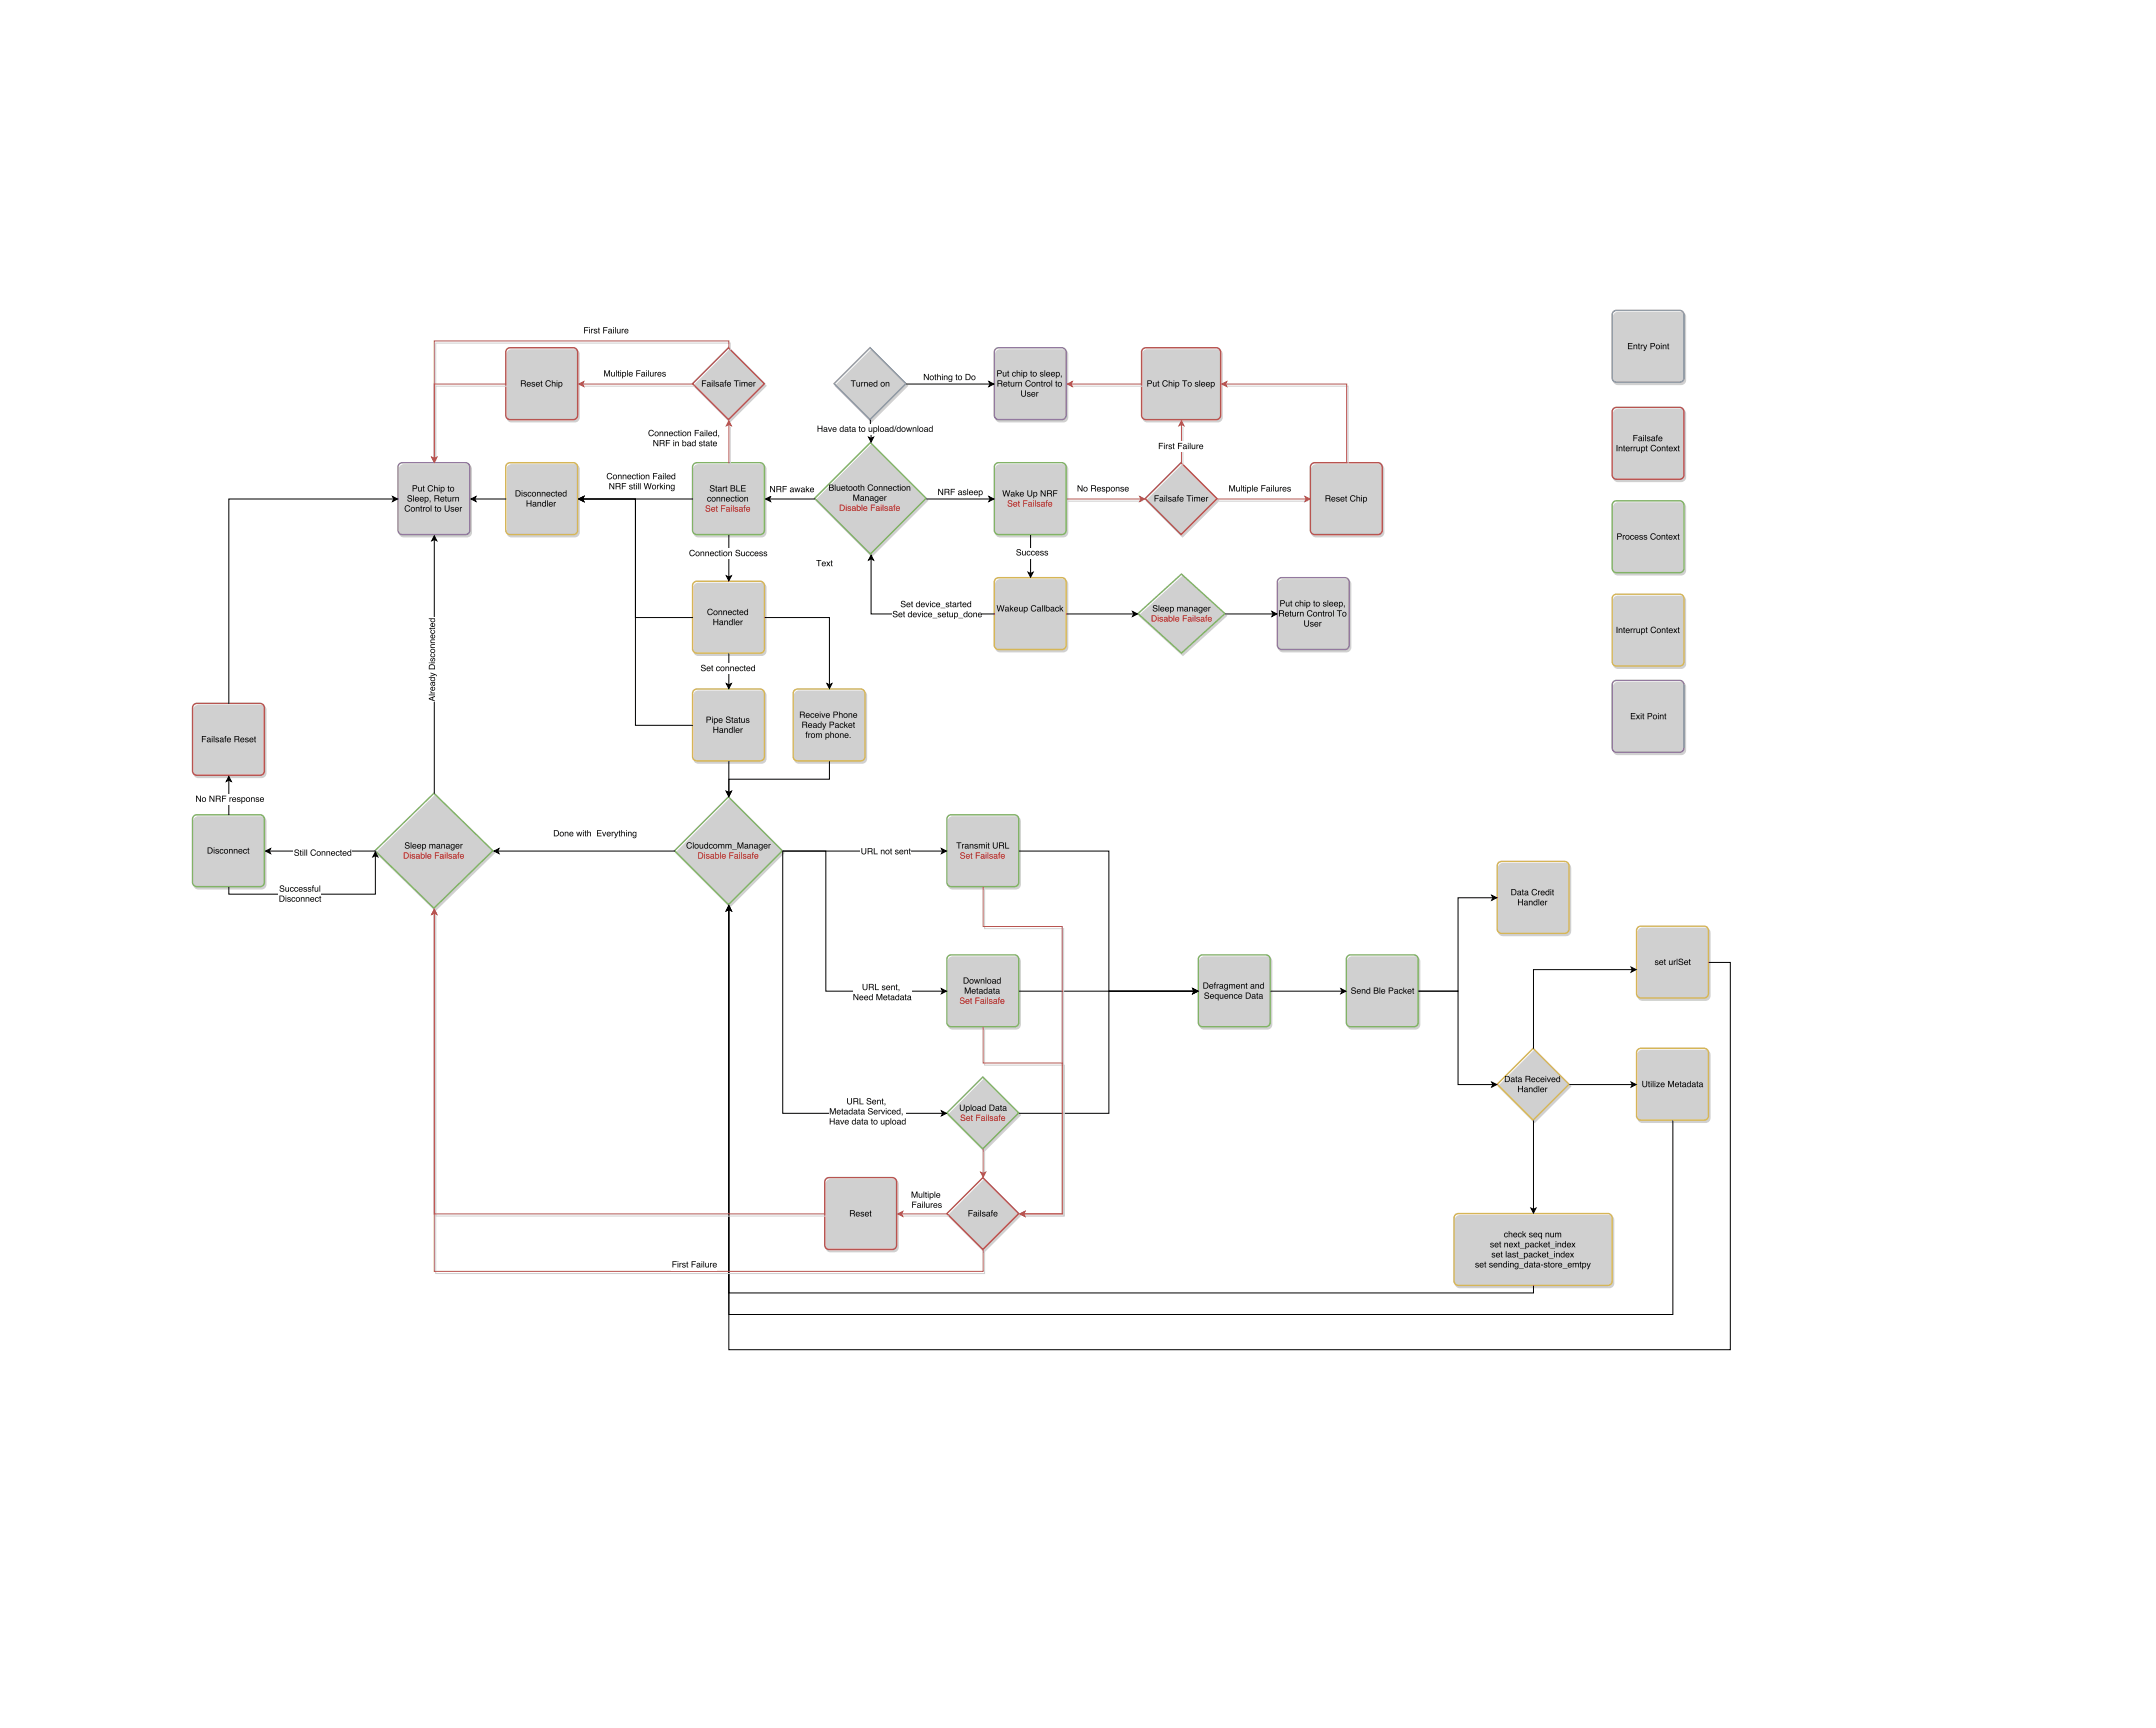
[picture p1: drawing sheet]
<svg xmlns="http://www.w3.org/2000/svg" width="1059mm" height="848mm" viewBox="0 0 1059 848" stroke-linecap="round" stroke-linejoin="round" font-family="sans-serif">
<path d="M490 172h1h31h2v2v31v1l-2 1h-31l-1-1-1-1v-31z" fill="#d0d0d0"/>
<path d="M490 172h1h31h2v2v31v1l-2 1h-31l-1-1-1-1v-31z" fill="none" stroke="#d0d0d0" stroke-width=".71" stroke-linecap="butt"/>
<path d="M489 171h1h31h2l1 2v31l-1 1-2 1h-31l-1-1-1-1v-31z" fill="none" stroke="#9673a6" stroke-width=".71" stroke-linecap="butt"/>
<g fill="#000">
<path d="M490 182h1h1v1l-2 1v1zM490 182v1h1v-1zM492 183l1 2 1-2v2h-2zM495 182l1 1v2h-1zM497 183h1h1a.8 .8 0 0 0-1 0 .8 .8 0 0 0 0 1 .8 .8 0 0 0 1 0l-1 1h-1zM499 182l1 1h1v2l-1-2-1 2zM502 183v2zM503 184a.8 .8 0 0 0 1 0 .8 .8 0 0 0-1 0zM502 183h1a1 1 0 0 1 1 1 1 1 0 0 1-1 1l-1 1zM506 182l1 1v2h-1zM507 184a1 1 0 0 0 2 0 1 1 0 0 0-2 0zM507 184a1.1 1.1 0 0 1 2 0 1.1 1.1 0 0 1-2 0zM511 183h1h-1a.9 .9 0 0 1 1 1 .9 .9 0 0 1 0 1 .9 .9 0 0 1-1-1l1 1v-1h-1zM513 182v3zM514 183h1l1 1h-2v1l1-1a1 1 0 0 1-1 1 1 1 0 0 1 0-2zM514 183v1h1v-1zM516 183h2v1h-2l1 1 1-1a1.1 1.1 0 0 1-2 1 1 1 0 0 1 0-2zM517 183l-1 1h2l-1-1zM519 184a.8 .8 0 0 0 1 0 .8 .8 0 0 0-1 0zM518 183h1a1 1 0 0 1 1 1 1 1 0 0 1-1 1l-1 1zM521 184v1z"/>
<path d="M490 187v1h2v-1zM490 187h2v3l-1-2h-1v2zM493 188h1l1 1h-2v1l1-1a1 1 0 0 1-1 1 1 1 0 0 1 0-2zM493 188v1h1v-1zM495 187l1 1v2h-1zM496 188l1 2 1-2v2h-2zM499 188h1h-1v2zM500 188h2v2l-1-2-1 2zM504 187h1a.8 .8 0 0 1 1 0 .8 .8 0 0 1 0 1 1.1 1.1 0 0 0-2-1 1 1 0 0 0 0 2 1 1 0 0 0 2 0 1.5 1.5 0 0 1-2 1 1.5 1.5 0 0 1 0-3zM507 189a.8 .8 0 0 0 1 0 .8 .8 0 0 0-1 0zM506 189a1.5 1.5 0 0 1 3 0 1.5 1.5 0 0 1-3 0zM509 188h2v2l-1-2-1 2zM511 187l1 1v2h-1zM513 188h1h-1v2zM514 189a1 1 0 0 0 2 0 1 1 0 0 0-2 0zM514 189a1.1 1.1 0 0 1 2 0 1.1 1.1 0 0 1-2 0zM516 187l1 3zM518 187l1 1v2h-1zM520 189a.8 .8 0 0 0 1 0 .8 .8 0 0 0-1 0zM519 189a1.5 1.5 0 0 1 3 0 1.5 1.5 0 0 1-3 0z"/>
<path d="M501 192h1v2h1v-2h1v1a1.2 1.2 0 0 1-1 2 1.4 1.4 0 0 1-2-2zM505 193v-1l1 1h-1a.9 .9 0 0 1 1 1 .9 .9 0 0 1-1 1 .9 .9 0 0 1-1-1l1 1 1-1-2-1zM507 193h1v1h-1h1a1 1 0 0 1-1 1 1.1 1.1 0 0 1-1-2zM507 193h1zM509 193l1-1-1 1v2z"/>
</g>
<path d="M428 172l18 17-18 18-18-18z" fill="#d0d0d0"/>
<path d="M428 172l18 17-18 18-18-18z" fill="none" stroke="#d0d0d0" stroke-width=".71" stroke-linecap="butt"/>
<path d="M427 171l18 17-18 18-17-18z" fill="none" stroke="#6c8ebf" stroke-width=".71" stroke-linecap="butt"/>
<g fill="#000">
<path d="M486 187l2 2-2 1v-1z"/>
<path d="M418 187h2h-1v3v-3zM421 188v2l1-2v2h-1zM423 188h1h-1v2zM424 188h2v2l-1-2-1 2zM427 188h1l1 1h-2v1l1-1a1 1 0 0 1-1 1 1 1 0 0 1 0-2zM427 188v1h1v-1zM429 189a1 1 0 0 0 2 0 1 1 0 0 0-2 0zM429 188h1l1-1v3h-2zM433 189a.8 .8 0 0 0 1 0 .8 .8 0 0 0-1 0zM432 189a1.5 1.5 0 0 1 3 0 1.5 1.5 0 0 1-3 0zM435 188h1l1 2-1-2-1 2z"/>
</g>
<path d="M445 189h41M486 187l2 2-2 1v-1z" fill="none" stroke="#000" stroke-width=".49"/>
<path d="M453 183h26v5h-26z" fill="#fff"/>
<path d="M454 184l2 2v-2v3l-2-3v3zM457 185a.8 .8 0 0 0 1 0 .8 .8 0 0 0-1 0zM456 186a1.5 1.5 0 0 1 3 0 1.5 1.5 0 0 1-3 0zM459 184h1v3l-1-1zM460 184l1 1h1v2l-1-2-1 2zM463 184v3zM463 184l2 1v2l-1-2-1 2zM466 185l2-1-1 3h-1h1l-1-1zM466 186a1 1 0 0 0 2 0 1 1 0 0 0-2 0zM469 184h1v3l-1-1zM471 185a.8 .8 0 0 0 1 0 .8 .8 0 0 0-1 0zM470 186a1.5 1.5 0 0 1 3 0 1.5 1.5 0 0 1-3 0zM475 184v2a1.2 1.2 0 0 0 1-1 1.2 1.2 0 0 0-1-1zM474 184h2l1 1-1 1-2 1zM477 185a1 1 0 0 0 2 0 1 1 0 0 0-2 0zM477 186a1.1 1.1 0 0 1 2 0 1.1 1.1 0 0 1-2 0z" fill="#000"/>
<path d="M428 218l27 28-27 27-27-27z" fill="#d0d0d0"/>
<path d="M428 218l27 28-27 27-27-27z" fill="none" stroke="#d0d0d0" stroke-width=".71" stroke-linecap="butt"/>
<path d="M427 217l28 28-28 27-27-27z" fill="none" stroke="#82b366" stroke-width=".71" stroke-linecap="butt"/>
<g fill="#000">
<path d="M408 238v1h1v-1zM408 240v1l1-1zM407 238h2v3h-2zM410 238v3zM411 239l1 2 1-2v2h-2zM413 239h2v1h-2l1 1 1-1a1.1 1.1 0 0 1-2 1 1 1 0 0 1 0-1zM414 239l-1 1h2l-1-1zM416 238v1v2zM417 240a.8 .8 0 0 0 1 0 .8 .8 0 0 0-1 0zM417 240a1.1 1.1 0 0 1 2 0 1.1 1.1 0 0 1-2 0zM419 240a1 1 0 0 0 2 0 1 1 0 0 0-2 0zM419 240a1.1 1.1 0 0 1 2 0 1.1 1.1 0 0 1-2 0zM422 238v1v2zM423 238v1h1v2v-2l-1 2zM426 238h1a.8 .8 0 0 1 1 0 .8 .8 0 0 1 0 1 1 1 0 0 0-1 0 1 1 0 0 0 0 1 1 1 0 0 0 1 0h1a1.6 1.6 0 0 1-3 1 1.5 1.5 0 0 1 0-3zM429 240a1 1 0 0 0 2 0 1 1 0 0 0-2 0zM429 240a1.1 1.1 0 0 1 2 0 1.1 1.1 0 0 1-2 0zM432 239h1v2v-2l-1 2zM434 239h1l1 2-1-2-1 2zM436 239h2v1h-1v1l1-1a1.1 1.1 0 0 1-2 1 1 1 0 0 1 0-1zM437 239v1h1l-1-1zM439 239h1a.8 .8 0 0 0-1 0 .8 .8 0 0 0 0 1 .8 .8 0 0 0 1 0v1h-1zM441 238l1 1v2h-1zM442 239v2zM443 240a1 1 0 0 0 2 0 1 1 0 0 0-2 0zM443 240a1.1 1.1 0 0 1 2 0 1.1 1.1 0 0 1-2 0zM445 239h2v2l-1-2-1 2z"/>
<path d="M419 243h1v2l1-2h1v3v-3l-1 3-2-3v3zM423 245v1l1-1zM423 244h1v2a.7 .7 0 0 1-1 0 .7 .7 0 0 1 0-1l1-1h-2zM425 244h1l1 2-1-2-1 2zM428 245v1l1-1zM427 244h2v2a1 1 0 0 1-2 0 .7 .7 0 0 1 1-1l1-1h-2zM430 244h1v3l-1-1h1l-1-1zM430 245a.7 .7 0 0 0 1 0 .7 .7 0 0 0-1 0zM432 244h2v1h-2l1 1v-1a1 1 0 0 1-1 1 1 1 0 0 1 0-2zM432 244v1h1v-1zM434 244h1v2z"/>
</g>
<path d="M413 248v2a1.2 1.2 0 0 0 1-1 1.2 1.2 0 0 0-1-1zM412 248h3v2l-1 1h-2zM415 249l1 2zM415 248h1zM416 249h1h1h-1a.9 .9 0 0 1 1 1 .9 .9 0 0 1-1 1 .9 .9 0 0 1-1-1l1 1 1-1h-2zM419 250v1l1-1zM419 249h1v2a1 1 0 0 1-2 0 .7 .7 0 0 1 1-1l1-1h-2zM421 248v1a1.1 1.1 0 0 1 2 1 1.1 1.1 0 0 1-2 1zM421 250a1 1 0 0 0 2 0 1 1 0 0 0-2 0zM423 248v3zM424 249h2v1h-2l1 1 1-1a1.1 1.1 0 0 1-2 1 1 1 0 0 1 0-2zM424 249v1h2l-1-1zM428 248h2h-2v1h2h-2v2zM430 250l1 1v-1zM430 249h2v2a1 1 0 0 1-2 0 .7 .7 0 0 1 1-1v-1h-1zM432 249l1 2zM432 248h1zM433 248l1 3zM435 249h1h-1a.9 .9 0 0 1 1 1 .9 .9 0 0 1-1 1 .9 .9 0 0 1-1-1l1 1 1-1h-2zM437 250v1l1-1zM437 249h1v2a.7 .7 0 0 1-1 0 .7 .7 0 0 1 0-1l1-1h-2zM439 248h1l-1 3v-2zM440 249h2v1h-2l1 1 1-1a1.1 1.1 0 0 1-2 1 1 1 0 0 1 0-2zM440 249v1h2l-1-1z" fill="#c00"/>
<path d="M427 215h1h1l-1 2zM427 206l1 9" fill="none" stroke="#000" stroke-width=".49"/>
<path d="M427 215h1h1l-1 2z" fill="#000"/>
<path d="M401 208h57v5h-57z" fill="#fff"/>
<path d="M401 209l1 1h1l1-1v3l-1-1h-1l-1 1zM405 211v1l1-1zM405 210h1v2a.7 .7 0 0 1-1 0 .7 .7 0 0 1 0-1l1-1h-2zM407 210l1 2 1-2-1 2zM409 210h2v1h-2l1 1v-1a1 1 0 0 1-1 1 1 1 0 0 1 0-1zM409 210v1h1v-1zM412 211a1 1 0 0 0 2 0 1 1 0 0 0-2 0zM413 210h1v-1v3h-1zM415 211l1 1v-1zM415 210h1l1 2h-1a.7 .7 0 0 1-1 0 .7 .7 0 0 1 0-1l1-1h-1zM417 209l1 1v2h-1zM419 211v1l1-1zM418 210h2v2a1 1 0 0 1-2 0 .7 .7 0 0 1 1-1l1-1h-2zM422 209l1 1v2h-1zM423 211a1 1 0 0 0 2 0 1 1 0 0 0-2 0zM423 211a1.1 1.1 0 0 1 2 0 1.1 1.1 0 0 1-2 0zM427 210v2l1-2v2h-1zM429 211a1 1 0 0 0 2 0 1 1 0 0 0-2 0zM429 210a1.1 1.1 0 0 1 2 1 1.1 1.1 0 0 1-2 1v1zM431 209l1 3zM432 211a1 1 0 0 0 2 0 1 1 0 0 0-2 0zM432 211a1.1 1.1 0 0 1 2 0 1.1 1.1 0 0 1-2 0zM435 211v1l1-1zM435 210h1l1 2h-1a.7 .7 0 0 1-1 0 .7 .7 0 0 1 0-1l1-1h-1zM437 211a.8 .8 0 0 0 1 0 .8 .8 0 0 0-1 0zM437 210h1l1-1v3h-2zM440 209l-1 3zM440 211a1 1 0 0 0 2 0 1 1 0 0 0-2 0zM441 210h1v-1v3h-1zM443 211a1 1 0 0 0 2 0 1 1 0 0 0-2 0zM443 211a1.1 1.1 0 0 1 2 0 1.1 1.1 0 0 1-2 0zM445 210l1 2v-2l1 2 1-2-1 2-1-2v2zM448 210h2v2l-1-2-1 2zM451 209v3zM452 211a.8 .8 0 0 0 1 0 .8 .8 0 0 0-1 0zM451 211a1.5 1.5 0 0 1 3 0 1.5 1.5 0 0 1-3 0zM454 211l1 1v-1zM454 210h1l1 2h-1a.7 .7 0 0 1-1 0 .7 .7 0 0 1 0-1l1-1h-1zM456 211a1 1 0 0 0 2 0 1 1 0 0 0-2 0zM456 210h2v-1v3h-2z" fill="#000"/>
<path d="M490 229l1-1h31l2 1v1v31v2l-2 1h-31l-1-1-1-2v-31z" fill="#d0d0d0"/>
<path d="M490 229l1-1h31l2 1v1v31v2l-2 1h-31l-1-1-1-2v-31z" fill="none" stroke="#d0d0d0" stroke-width=".71" stroke-linecap="butt"/>
<path d="M489 228l1-1h31l2 1 1 1v31l-1 2h-2h-31h-1l-1-2v-31z" fill="none" stroke="#82b366" stroke-width=".71" stroke-linecap="butt"/>
<path d="M492 241h1v2l1-2 1 2 1-2-1 3-1-3-1 3zM497 243v1l1-1zM497 242h1v2v-1a.7 .7 0 0 1-1 1 .7 .7 0 0 1 0-1l1-1h-2zM499 241v1h2h-1l1 2-2-1v1zM501 242h1l1 1h-2l1 1v-1a1 1 0 0 1-1 1 1 1 0 0 1 0-2zM501 242h1zM504 241h1v2h1v-2h1v1a1.2 1.2 0 0 1-1 2 1.4 1.4 0 0 1-2-2zM508 243a.8 .8 0 0 0 1 0 .8 .8 0 0 0-1 0zM507 242h1a1 1 0 0 1 1 1 1 1 0 0 1-1 1l-1 1zM511 241l2 2v-2v3l-2-3v3zM515 241v1h1v-1zM514 241h2l1 3-2-2-1 2zM517 241h2h-1v1h1h-1v2h-1z" fill="#000"/>
<path d="M495 246h1a.7 .7 0 0 1 1 0 .7 .7 0 0 1 0 1l-1-1-1 1a1.2 1.2 0 0 1 2 1 1.2 1.2 0 0 1-1 1 1.2 1.2 0 0 1-1-1h1h1l-2-1zM498 247h1l1 1h-2h1a1 1 0 0 1-1 1 1 1 0 0 1 0-2zM498 247h1zM500 246h1v3l-1-1zM502 246h3h-2v1h1h-1v2h-1zM505 248h1zM505 247h2v2l-1-1a.7 .7 0 0 1-1 1 1.1 1.1 0 0 1 1-2h-1zM507 247l1 2zM507 246h1zM508 246l1 3zM509 247l1-1 1 1h-1h-1a1.1 1.1 0 0 1 2 1 .9 .9 0 0 1-1 1 .9 .9 0 0 1-1-1h1l-1-1zM512 248h1zM511 247h2v2v-1a1.1 1.1 0 0 1-2 1 1.1 1.1 0 0 1 1-2h1h-2zM514 246v3l-1-2zM515 247h1l1 1h-2h1a1 1 0 0 1-1 1 1 1 0 0 1 0-2zM515 247h1z" fill="#c00"/>
<path d="M455 245h31M486 244l2 1-2 1v-1z" fill="none" stroke="#000" stroke-width=".49"/>
<path d="M486 244l2 1-2 1v-1z" fill="#000"/>
<path d="M460 240h23v4h-23z" fill="#fff"/>
<path d="M461 240l2 2v-2v3l-2-2v2zM464 240v1h2v-1zM464 240h2v3l-1-1h-1v1zM467 240h2h-2v1h2l-2 1v1zM471 242v1l1-1zM471 241h1l1 2h-1a.7 .7 0 0 1-1 0 .7 .7 0 0 1 0-1l1-1-1 1zM473 241h1l-1 1a1 1 0 0 1 2 0 .9 .9 0 0 1-1 1 .9 .9 0 0 1-1-1l1 1v-1h-1zM475 240v3zM476 241h2v1h-2l1 1v-1a1 1 0 0 1-1 1 1 1 0 0 1 0-1zM476 241v1h1v-1zM478 241h2v1h-1v1l1-1a1.1 1.1 0 0 1-2 1 1 1 0 0 1 0-1zM479 241v1h1l-1-1zM481 242a.8 .8 0 0 0 1 0 .8 .8 0 0 0-1 0zM481 241a1.1 1.1 0 0 1 2 1 1.1 1.1 0 0 1-2 1v1z" fill="#000"/>
<path d="M490 285h1h31h2v2v31v1l-2 1h-31l-1-1-1-1v-31z" fill="#d0d0d0"/>
<path d="M490 285h1h31h2v2v31v1l-2 1h-31l-1-1-1-1v-31z" fill="none" stroke="#d0d0d0" stroke-width=".71" stroke-linecap="butt"/>
<path d="M489 284h1h31h2l1 2v31l-1 1-2 1h-31l-1-1-1-1v-31z" fill="none" stroke="#d6b656" stroke-width=".71" stroke-linecap="butt"/>
<g fill="#000">
<path d="M505 281l1 1 1-1-1 2z"/>
<path d="M489 297h1v3l1-3h1v3l1-3-1 3-1-2-1 2zM494 299v1l1-1zM494 298h1l1 2h-1a.7 .7 0 0 1-1 0 .7 .7 0 0 1 0-1l1-1-1 1zM496 297v2l2-1-1 1 1 1-1-1-1 1zM498 298h2v1h-2l1 1h1a1 1 0 0 1-2 0 1 1 0 0 1 0-1zM499 298l-1 1h2l-1-1zM500 298l1 2 1-2v2h-2zM503 299a1 1 0 0 0 2 0 1 1 0 0 0-2 0zM503 298a1.1 1.1 0 0 1 2 1 1.1 1.1 0 0 1-2 1v1zM507 298v-1a.8 .8 0 0 1 1 0 .8 .8 0 0 1 0 1 1 1 0 0 0-1 0 1 1 0 0 0 0 1 1 1 0 0 0 1 0h1a1.5 1.5 0 0 1-2 1 1.5 1.5 0 0 1 0-2zM510 299v1l1-1zM509 298h2v2a1 1 0 0 1-2 0 .7 .7 0 0 1 1-1l1-1-2 1zM512 297v3zM513 297v3zM514 297v1a1 1 0 0 1 1 1 1 1 0 0 1-1 1zM514 299a.8 .8 0 0 0 1 0 .8 .8 0 0 0-1 0zM516 299l1 1v-1zM516 298h2v2h-1a.7 .7 0 0 1-1 0 .7 .7 0 0 1 1-1v-1l-1 1zM518 298h2v1a.8 .8 0 0 0-1-1 1 1 0 0 0 0 2 .8 .8 0 0 0 1-1v1h-1zM520 297l1 2 1-1-1 1 1 1-1-1-1 1z"/>
</g>
<path d="M506 263v19M505 281l1 1 1-1-1 2z" fill="none" stroke="#000" stroke-width=".49"/>
<path d="M499 269h16v5h-16z" fill="#fff"/>
<path d="M499 270h1a.7 .7 0 0 1 1 0 .7 .7 0 0 1 0 1l-1-1v1a1.2 1.2 0 0 1 1 1 1.2 1.2 0 0 1-1 1 1.2 1.2 0 0 1-1-1h1h1l-2-1zM502 270l1 2 1-2v3l-2-1zM504 271h2a.8 .8 0 0 0-1 0 .8 .8 0 0 0 0 1 .8 .8 0 0 0 1 0v1h-1zM507 271h1a.8 .8 0 0 0-1 0 .8 .8 0 0 0 0 1 .8 .8 0 0 0 1 0v1h-1zM509 271h1v1h-1h1a1 1 0 0 1-1 1 1.1 1.1 0 0 1-1-2zM509 271h1zM511 271l1-1v1h-1a1.1 1.1 0 0 1 2 1 .9 .9 0 0 1-1 1 .9 .9 0 0 1-1-1h1l-1-1zM513 271l1-1 1 1h-1h-1a1.1 1.1 0 0 1 2 1 .9 .9 0 0 1-1 1 .9 .9 0 0 1-1-1h1l-1-1z" fill="#000"/>
<path d="M341 229l2-1h31l1 1 1 1v31l-1 2-1 1h-31l-2-1v-2v-31z" fill="#d0d0d0"/>
<path d="M341 229l2-1h31l1 1 1 1v31l-1 2-1 1h-31l-2-1v-2v-31z" fill="none" stroke="#d0d0d0" stroke-width=".71" stroke-linecap="butt"/>
<path d="M341 228l1-1h31l2 1v1v31v2h-2h-31h-1l-1-2v-31z" fill="none" stroke="#82b366" stroke-width=".71" stroke-linecap="butt"/>
<g fill="#000">
<path d="M348 244h1v1a.8 .8 0 0 0-1-1 1 1 0 0 0 0 2 .8 .8 0 0 0 1-1v1h-1zM350 245a.8 .8 0 0 0 1 0 .8 .8 0 0 0-1 0zM349 245a1.5 1.5 0 0 1 3 0 1.5 1.5 0 0 1-3 0zM352 244h1l1 2-1-2-1 2zM354 244h2v2l-1-2-1 2zM357 244h1v1h-1v1h1a1 1 0 0 1-1 0 1 1 0 0 1-1-1zM357 244v1h1v-1zM359 244h1l1 1a1.1 1.1 0 0 0-2-1 1 1 0 0 0 0 2 1.1 1.1 0 0 0 2-1l-1 1h-1zM361 243l1 1v2h-1zM362 244l1 2zM362 243l1 1zM363 245a1 1 0 0 0 2 0 1 1 0 0 0-2 0zM363 245a1.1 1.1 0 0 1 2 0 1.1 1.1 0 0 1-2 0zM366 244h1v2v-2l-1 2z"/>
<path d="M349 238a.7 .7 0 0 1 1 0 .7 .7 0 0 1 0 1h-1a1.2 1.2 0 0 1 2 1 1.2 1.2 0 0 1-1 2 1.2 1.2 0 0 1-1-2l1 1h1l-2-1zM351 238l1 1v2zM353 241l1-1zM353 239h1l1 2h-1a.7 .7 0 0 1-1 0 .7 .7 0 0 1 0-1h1h-1zM355 239h1l-1 1v1zM356 238l1 1v2h-1zM359 239v1l1-1zM359 240v1h2l-1-1zM359 238l2 1v2h-2zM362 238v3h2h-2zM364 238h2l-2 1v1h2h-2v1h2h-2z"/>
</g>
<path d="M347 248a.7 .7 0 0 1 1 0 .7 .7 0 0 1 0 1l-1-1v1a1.2 1.2 0 0 1 2 1 1.2 1.2 0 0 1-1 2 1.4 1.4 0 0 1-2-2l2 1v-1l-1-1zM349 249h2v1h-1v1l1-1a1.1 1.1 0 0 1-2 1 1 1 0 0 1 0-1zM350 249v1h1l-1-1zM352 248v1v2zM354 248h2l-2 1h2l-2 1v1zM357 250v1l1-1zM357 249h1l1 2h-1a.7 .7 0 0 1-1 0 .7 .7 0 0 1 0-1l1-1-1 1zM359 249v2zM359 248v1zM360 248v3zM361 249h1v1v-1l-1 1a.9 .9 0 0 1 1 0 .9 .9 0 0 1 0 1 .9 .9 0 0 1-1-1l1 1-1-1zM363 250l1 1v-1zM363 249h2v2h-1a.7 .7 0 0 1-1 0 .7 .7 0 0 1 1-1v-1l-1 1zM365 248h1v3l-1-2zM367 249h1v1h-1v1l1-1a1 1 0 0 1-1 1 1 1 0 0 1-1-1zM367 249v1h1v-1z" fill="#c00"/>
<path d="M428 273l1 2-1-1-1 1zM428 274v27h60" fill="none" stroke="#000" stroke-width=".49"/>
<path d="M428 273l1 2-1-1-1 1z" fill="#000"/>
<path d="M438 295h44v14h-44z" fill="#fff"/>
<g fill="#000">
<path d="M443 295a.7 .7 0 0 1 1 0 .7 .7 0 0 1 0 1l-1-1v1a1.2 1.2 0 0 1 2 1 1.2 1.2 0 0 1-1 1 1.2 1.2 0 0 1-2-1l2 1v-1l-1-1zM445 296h2v1h-2l1 1 1-1a1.1 1.1 0 0 1-2 1 1 1 0 0 1 0-1zM446 296l-1 1h2l-1-1zM448 295v1v2zM450 297a.8 .8 0 0 0 1 0 .8 .8 0 0 0-1 0zM450 296h1l1-1v3h-2zM452 296h2v1h-1v1l1-1a1.1 1.1 0 0 1-2 1 1 1 0 0 1 0-1zM453 296v1h1l-1-1zM454 296l1 2 1-2v2zM457 296v2zM458 296h1v1a.8 .8 0 0 0-1-1 1 1 0 0 0 0 2 .8 .8 0 0 0 1-1v1h-1zM460 296h1l1 1h-2v1l1-1a1 1 0 0 1-1 1 1 1 0 0 1 0-1zM460 296v1h1v-1zM462 298l2 1zM465 296h1v1l-1-1v1a.9 .9 0 0 1 1 0 .9 .9 0 0 1-1 1 .9 .9 0 0 1-1-1l1 1 1-1h-1zM467 295v1v2zM468 297l1 1v-1zM468 296h1l1 2h-1a.7 .7 0 0 1-1 0 .7 .7 0 0 1 0-1l1-1-1 1zM470 296h1v1v1zM472 295v1v2zM473 296h1l1 1h-2v1l1-1a1 1 0 0 1-1 1 1 1 0 0 1 0-1zM473 296v1h1v-1zM475 297a1 1 0 0 0 2 0 1 1 0 0 0-2 0zM475 296h1l1-1v3h-2z"/>
<path d="M439 300a.7 .7 0 0 1 1 0 .7 .7 0 0 1 0 1l-1-1v1a1.2 1.2 0 0 1 2 1 1.2 1.2 0 0 1-1 1 1.2 1.2 0 0 1-2-1l2 1v-1l-1-1zM441 301h2v1h-1v1l1-1a1.1 1.1 0 0 1-2 1 1 1 0 0 1 0-1zM442 301v1h1l-1-1zM444 300v1v2zM446 302a.8 .8 0 0 0 1 0 .8 .8 0 0 0-1 0zM446 301h1l1-1v3h-2zM448 301h2v1h-1v1l1-1a1.1 1.1 0 0 1-2 1 1 1 0 0 1 0-1zM449 301v1h1l-1-1zM450 301l1 2 1-2v2zM453 301v2zM454 301h1v1a.8 .8 0 0 0-1-1 1 1 0 0 0 0 2 .8 .8 0 0 0 1-1v1h-1zM456 301h1l1 1h-2l1 1v-1a1 1 0 0 1-1 1 1 1 0 0 1 0-1zM456 301v1h1v-1zM458 303l2 1zM461 301h1h-1v1a.9 .9 0 0 1 1 0 .9 .9 0 0 1-1 1 .9 .9 0 0 1-1-1l1 1 1-1h-1zM463 301h1l1 1h-2v1l1-1a1 1 0 0 1-1 1 1 1 0 0 1 0-1zM463 301v1h1v-1zM465 300l1 1v2h-1zM466 301l1 2 1-2v2h-2zM469 302a.8 .8 0 0 0 1 0 .8 .8 0 0 0-1 0zM469 301a1 1 0 0 1 1 1 1 1 0 0 1-1 1v1zM471 303l2 1zM473 302a1 1 0 0 0 2 0 1 1 0 0 0-2 0zM474 301h1v-1v3h-2zM476 302a.8 .8 0 0 0 1 0 .8 .8 0 0 0-1 0zM475 302a1.5 1.5 0 0 1 3 0 1.5 1.5 0 0 1-3 0zM478 301h2v2l-1-2-1 2zM480 301h2v1h-1v1l1-1a1.1 1.1 0 0 1-2 1 1 1 0 0 1 0-1zM481 301v1h1l-1-1z"/>
</g>
<path d="M250 229l1-1h31l2 1v1v31v2l-2 1h-31l-1-1-1-2v-31z" fill="#d0d0d0"/>
<path d="M250 229l1-1h31l2 1v1v31v2l-2 1h-31l-1-1-1-2v-31z" fill="none" stroke="#d0d0d0" stroke-width=".71" stroke-linecap="butt"/>
<path d="M249 228l1-1h32l1 1 1 1v31l-1 2h-1h-32h-1l-1-2v-31z" fill="none" stroke="#d6b656" stroke-width=".71" stroke-linecap="butt"/>
<g fill="#000">
<path d="M254 241v2a1.2 1.2 0 0 0 1-1 1.2 1.2 0 0 0-1-1zM253 241h2l1 2-1 1h-2zM256 242l1 2zM256 241h1zM257 242h1h1h-1h-1a1.1 1.1 0 0 1 2 1 .9 .9 0 0 1-1 1 .9 .9 0 0 1-1-1l1 1v-1h-1zM259 242h1h1a.8 .8 0 0 0-1 0 .8 .8 0 0 0 0 1 .8 .8 0 0 0 1 0l-1 1h-1zM261 243a1 1 0 0 0 2 0 1 1 0 0 0-2 0zM261 243a1.1 1.1 0 0 1 2 0 1.1 1.1 0 0 1-2 0zM264 242h1v2v-2l-1 2zM266 242h2v2l-1-2-1 2zM269 242h1v1h-1v1l1-1a1 1 0 0 1-1 1 1.1 1.1 0 0 1-1-2zM269 242h1h-1zM271 242h1a.8 .8 0 0 0-1 0 .8 .8 0 0 0 0 1 .8 .8 0 0 0 1 0v1h-1zM273 241l1 1v2h-1zM274 242h2v1h-2l1 1 1-1a1.1 1.1 0 0 1-2 1 1 1 0 0 1 0-2zM274 242h2h-1zM276 243a1 1 0 0 0 2 0 1 1 0 0 0-2 0zM277 242h1v-1v3h-2z"/>
<path d="M259 246v1h2v-1v3v-2h-2v2zM262 248h1zM262 247h1l1 2-1-1a.7 .7 0 0 1-1 1 1 1 0 0 1 0-2h1h-1zM264 246l1 1 1 2-1-2-1 2zM266 248a1 1 0 0 0 2 0 1 1 0 0 0-2 0zM267 247h1v-1v3l-2-1zM269 246v3zM270 247h1v1h-1h1a1 1 0 0 1-1 1 1.1 1.1 0 0 1-1-2zM270 247h1zM272 246h1l-1 1v2z"/>
</g>
<path d="M341 287l2-1h31l1 1 1 2v31l-1 1-1 1h-31l-2-1v-1v-31z" fill="#d0d0d0"/>
<path d="M341 287l2-1h31l1 1 1 2v31l-1 1-1 1h-31l-2-1v-1v-31z" fill="none" stroke="#d0d0d0" stroke-width=".71" stroke-linecap="butt"/>
<path d="M341 286l1-1h31l2 1v2v31v1l-2 1h-31l-1-1-1-1v-31z" fill="none" stroke="#d6b656" stroke-width=".71" stroke-linecap="butt"/>
<g fill="#000">
<path d="M357 283h1h1l-1 2z"/>
<path d="M348 299a.8 .8 0 0 1 1 0 .8 .8 0 0 1 1 1 1 1 0 0 0-2 0 1 1 0 0 0 0 1 1 1 0 0 0 2 0 1.5 1.5 0 0 1-2 1 1.5 1.5 0 0 1 0-3zM351 301a.8 .8 0 0 0 1 0 .8 .8 0 0 0-1 0zM350 301a1.5 1.5 0 0 1 3 0 1.5 1.5 0 0 1-3 0zM353 300h1l1 2-1-2-1 2zM355 300h2v2l-1-2-1 2zM358 300h1v1h-1v1l1-1a1 1 0 0 1-1 1 1 1 0 0 1-1-1zM358 300v1h1v-1zM360 300h1l1 1a1.1 1.1 0 0 0-2-1 .8 .8 0 0 0 0 1 1 1 0 0 0 2 0l-1 1h-1zM362 299l1 1v2h-1zM363 300h2v1h-2l1 1 1-1a1.1 1.1 0 0 1-2 1 1 1 0 0 1 0-1zM364 300l-1 1h2l-1-1zM366 301a.8 .8 0 0 0 1 0 .8 .8 0 0 0-1 0zM366 300h1v-1v3h-1z"/>
<path d="M350 304l1 1h1l1-1v3l-1-2h-1l-1 2zM354 306v1l1-1zM353 305h2v2a1 1 0 0 1-2 0 .7 .7 0 0 1 1-1l1-1h-2zM356 305h1v2v-2l-1 2zM358 306a.8 .8 0 0 0 1 0 .8 .8 0 0 0-1 0zM358 305h1l1-1v3h-2zM360 304l1 3zM361 305h2v1h-1v1l1-1a1.1 1.1 0 0 1-2 1 1 1 0 0 1 0-1zM362 305v1h1l-1-1zM364 305h1h-1v2z"/>
</g>
<path d="M358 263v20M357 283h1h1l-1 2z" fill="none" stroke="#000" stroke-width=".49"/>
<path d="M338 270h39v4h-39z" fill="#fff"/>
<g fill="#000">
<path d="M284 245l3-1-1 1 1 1z"/>
<path d="M339 270h1a.8 .8 0 0 1 1 0 .8 .8 0 0 1 0 1 1 1 0 0 0-2 0 1 1 0 0 0 0 1 1 1 0 0 0 2 0 1.5 1.5 0 0 1-2 1 1.5 1.5 0 0 1 0-3zM342 272a.8 .8 0 0 0 1 0 .8 .8 0 0 0-1 0zM341 272a1.5 1.5 0 0 1 3 0 1.5 1.5 0 0 1-3 0zM344 271h2v2l-1-2-1 2zM346 271h2v2l-1-2-1 2zM349 271h1l1 1h-2v1l1-1a1 1 0 0 1-1 1 1 1 0 0 1 0-1zM349 271v1h1v-1zM351 271h1l1 1a.8 .8 0 0 0-1-1 1 1 0 0 0 0 2 .8 .8 0 0 0 1-1l-1 1h-1zM353 270l1 1v2h-1zM354 271l1 2zM354 270h1zM355 272a1 1 0 0 0 2 0 1 1 0 0 0-2 0zM355 272a1.1 1.1 0 0 1 2 0 1.1 1.1 0 0 1-2 0zM358 271h1v2v-2l-1 2zM361 270h1a.7 .7 0 0 1 1 0 .7 .7 0 0 1 0 1l-1-1v1a1.2 1.2 0 0 1 1 1 1.2 1.2 0 0 1-1 1 1.2 1.2 0 0 1-1-1l1 1 1-1-2-1zM364 271l1 2 1-2v2h-2zM366 271h2v1a.8 .8 0 0 0-1-1 1 1 0 0 0 0 2 .8 .8 0 0 0 1-1v1h-1zM369 271h1v1a.8 .8 0 0 0-1-1 1 1 0 0 0 0 2 .8 .8 0 0 0 1-1v1h-1zM371 271h1v1h-1v1l1-1a1 1 0 0 1-1 1 1 1 0 0 1-1-1zM371 271v1h1v-1zM373 271h1h1h-1l-1 1a1 1 0 0 1 2 0 .9 .9 0 0 1-1 1 .9 .9 0 0 1-1-1l1 1v-1h-1zM375 271h1h1h-1l-1 1a1 1 0 0 1 2 0 .9 .9 0 0 1-1 1 .9 .9 0 0 1-1-1l1 1v-1h-1z"/>
</g>
<path d="M284 245l3-1-1 1 1 1zM286 245h54" fill="none" stroke="#000" stroke-width=".49"/>
<path d="M298 232h35v10h-35z" fill="#fff"/>
<g fill="#000">
<path d="M299 237l2 3 1-3v3l-2-2-1 2zM303 238v1l1-1zM302 237h3v3l-1-1h-1l-1 1zM305 237h2l-1 1h1l-1 1v1h-1zM309 238h1l1 1-1-1-1 1a1 1 0 0 1 2 0 .9 .9 0 0 1-1 1 .9 .9 0 0 1-1 0h1l-1-1zM311 237l1 1v2h-1zM312 238l1 2zM312 237l1 1zM313 237l1 3zM314 237l1 3zM316 237h1v3l1-3 1 3 1-3-1 3-1-2-1 2zM320 239a1 1 0 0 0 2 0 1 1 0 0 0-2 0zM320 239a1.1 1.1 0 0 1 2 0 1.1 1.1 0 0 1-2 0zM323 238h1l-1 1v1zM324 237v2l2-1-1 1 1 1-1-1-1 1zM326 238l1 2zM326 237l1 1zM327 238h2v2l-1-2-1 2zM330 238h1v3h-2h2v-1h-2zM330 239a.7 .7 0 0 0 1 0 .7 .7 0 0 0-1 0z"/>
<path d="M298 233l1-1a.8 .8 0 0 1 1 0 .8 .8 0 0 1 0 1 1 1 0 0 0-1 0 1 1 0 0 0 0 1 1 1 0 0 0 1 0h1a1.6 1.6 0 0 1-3 1 1.5 1.5 0 0 1 0-2zM301 234a1 1 0 0 0 2 0 1 1 0 0 0-2 0zM301 234a1.1 1.1 0 0 1 2 0 1.1 1.1 0 0 1-2 0zM303 233h2v2l-1-2-1 2zM306 233h1l1 2-1-2-1 2zM308 233h2v1h-2l1 1h1a1 1 0 0 1-2 0 1 1 0 0 1 0-1zM309 234h-1h2l-1-1zM311 233h1v1a.8 .8 0 0 0-1 0 .8 .8 0 0 0 0 1 .8 .8 0 0 0 1 0h-1zM313 232v1v2zM314 233v2zM314 232v1zM315 234a.8 .8 0 0 0 1 0 .8 .8 0 0 0-1 0zM315 234a1.1 1.1 0 0 1 2 0 1.1 1.1 0 0 1-2 0zM317 233h2v2l-1-2-1 2zM321 232h2l-2 1v1h2h-2v1zM324 235l1-1zM323 233h2v2a1 1 0 0 1-2 0 .7 .7 0 0 1 1-1h1h-2zM326 233v2zM326 232v1zM326 232l1 3zM328 233h1v1h-1v1h1a1 1 0 0 1-1 0 1 1 0 0 1-1-1zM328 234h1v-1zM330 234a.8 .8 0 0 0 1 0 .8 .8 0 0 0-1 0zM330 233h1l1-1v3h-2z"/>
</g>
<path d="M197 229l1-1h31l2 1v1v31v2l-2 1h-31l-1-1-1-2v-31z" fill="#d0d0d0"/>
<path d="M197 229l1-1h31l2 1v1v31v2l-2 1h-31l-1-1-1-2v-31z" fill="none" stroke="#d0d0d0" stroke-width=".71" stroke-linecap="butt"/>
<path d="M196 228l2-1h31l1 1 1 1v31l-1 2h-1h-31h-2l-1-2v-31z" fill="none" stroke="#9673a6" stroke-width=".71" stroke-linecap="butt"/>
<g fill="#000">
<path d="M203 238h1l1 1-1 1h-1v1zM203 239v1l1-1zM205 239l1 2 1-2v2h-2zM208 238l1 1v2h-1zM210 239l1-1a.8 .8 0 0 1 1 0 .8 .8 0 0 1 0 1 1 1 0 0 0-1 0 1 1 0 0 0 0 1 1 1 0 0 0 1 0h1a1.6 1.6 0 0 1-3 1 1.5 1.5 0 0 1 0-2zM213 238v1h2v2l-1-2-1 2zM215 239l1 2zM215 238l1 1zM217 240a.8 .8 0 0 0 1 0 .8 .8 0 0 0-1 0zM216 239h1a1 1 0 0 1 1 1 1 1 0 0 1-1 1l-1 1zM220 238l1 1v2h-1zM221 240a1 1 0 0 0 2 0 1 1 0 0 0-2 0zM221 240a1.1 1.1 0 0 1 2 0 1.1 1.1 0 0 1-2 0z"/>
<path d="M200 243h1a.7 .7 0 0 1 1 0 .7 .7 0 0 1 0 1l-1-1v1a1.2 1.2 0 0 1 1 1 1.2 1.2 0 0 1-1 2 1.2 1.2 0 0 1-1-2l1 1 1-1-2-1zM203 243v3zM204 244h1l1 1h-2l1 1a1 1 0 0 1-1 0 1 1 0 0 1 0-1zM204 244v1h1v-1zM206 244h2v1h-2l1 1h1a1 1 0 0 1-2 0 1 1 0 0 1 0-1zM207 244l-1 1h2l-1-1zM209 245a.8 .8 0 0 0 1 0 .8 .8 0 0 0-1 0zM209 244a1 1 0 0 1 1 1 1 1 0 0 1-1 1v1zM211 246v1zM214 244v1l1-1zM213 243h3v3l-1-1h-1l-1 1zM216 244h2v1h-1v1h1a1 1 0 0 1-2 0 1 1 0 0 1 0-1zM217 244v1h1l-1-1zM219 243v1v2zM220 244l1 2 1-2v2h-2zM222 244h1v1v1zM224 244h1v2v-2l-1 2z"/>
<path d="M199 249l1-1a.8 .8 0 0 1 1 0 .8 .8 0 0 1 0 1 1 1 0 0 0-2 0 1 1 0 0 0 0 1 1 1 0 0 0 2 0 1.5 1.5 0 0 1-2 1 1.5 1.5 0 0 1 0-2zM202 250a1 1 0 0 0 2 0 1 1 0 0 0-2 0zM202 250a1.1 1.1 0 0 1 2 0 1.1 1.1 0 0 1-2 0zM204 249h2v2l-1-2-1 2zM207 248v1v2zM208 249h1l-1 1v1zM209 250a1 1 0 0 0 2 0 1 1 0 0 0-2 0zM209 250a1.1 1.1 0 0 1 2 0 1.1 1.1 0 0 1-2 0zM211 248l1 3zM214 248v1v2zM215 250a.8 .8 0 0 0 1 0 .8 .8 0 0 0-1 0zM215 250a1.1 1.1 0 0 1 2 0 1.1 1.1 0 0 1-2 0zM218 248h1v3h1v-3h1v2a1.2 1.2 0 0 1-1 1 1.2 1.2 0 0 1-2-1zM221 249h1l1 1-1-1v1a.9 .9 0 0 1 1 0 .9 .9 0 0 1-1 1 .9 .9 0 0 1-1-1l1 1h1l-2-1zM224 249h1v1h-1v1l1-1a1 1 0 0 1-1 1 1 1 0 0 1-1-1zM224 249v1h1v-1zM226 249h1l-1 1v1z"/>
</g>
<path d="M358 172l18 17-18 18-17-18z" fill="#d0d0d0"/>
<path d="M358 172l18 17-18 18-17-18z" fill="none" stroke="#d0d0d0" stroke-width=".71" stroke-linecap="butt"/>
<path d="M340 188l18-17 17 17-17 18z" fill="none" stroke="#b85450" stroke-width=".71" stroke-linecap="butt"/>
<path d="M345 187h2h-2v1h2h-2v2zM347 189l1 1 1-1zM347 188h2v2a1 1 0 0 1-2 0 .7 .7 0 0 1 1-1l1-1h-2zM350 188v2zM350 187l1 3zM352 188h1h-1a.9 .9 0 0 1 1 1 .9 .9 0 0 1-1 1 .9 .9 0 0 1-1-1l1 1 1-1h-2zM354 189v1l1-1zM354 188h1l1 2h-1a.7 .7 0 0 1-1 0 .7 .7 0 0 1 0-1l1-1h-1zM356 187h1l-1 3v-2zM357 188h2v1h-2l1 1 1-1a1.1 1.1 0 0 1-2 1 1 1 0 0 1 0-2zM358 188l-1 1h2l-1-1zM360 187h3h-1v3h-1v-3zM363 188l1 2zM363 187h1zM364 188h3v2l-1-2-1 2v-2l-1 2zM368 188h1l1 1h-2v1l1-1a1 1 0 0 1-1 1 1 1 0 0 1 0-2zM368 188v1h1v-1zM370 188h1h-1v2z" fill="#000"/>
<path d="M563 246l18-18 17 18-17 18z" fill="#d0d0d0"/>
<path d="M581 228l17 18-17 18-18-18z" fill="none" stroke="#d0d0d0" stroke-width=".71" stroke-linecap="butt"/>
<path d="M580 227l18 18-18 17-18-17z" fill="none" stroke="#b85450" stroke-width=".71" stroke-linecap="butt"/>
<path d="M567 243h2l-2 1h2l-2 1v1zM570 245v1l1-1zM570 244h1v2a.7 .7 0 0 1-1 0 .7 .7 0 0 1 0-1l1-1-2 1zM572 244v2zM572 243v1zM573 243v3zM574 244h1v1l-1-1v1a.9 .9 0 0 1 1 0 .9 .9 0 0 1 0 1 .9 .9 0 0 1-1 0h1l-1-1zM576 245l1 1v-1zM576 244h1l1 2h-1a.7 .7 0 0 1-1 0 .7 .7 0 0 1 0-1l1-1-1 1zM578 243h1v3l-1-2zM579 244h2v1h-1v1h1a1 1 0 0 1-2 0 1 1 0 0 1 0-1zM580 244v1h1l-1-1zM583 243h2l-1 1v2v-2zM585 244l1 2zM585 243l1 1zM586 244h3v2v-2l-1 2-1-2-1 2zM590 244h1l1 1h-2l1 1a1 1 0 0 1-1 0 1 1 0 0 1 0-1zM590 244v1h1v-1zM592 244h1v1v1z" fill="#000"/>
<path d="M524 246h37" fill="none" stroke="#d0d0d0" stroke-width=".49"/>
<path d="M524 245h36" fill="none" stroke="#b85450" stroke-width=".49"/>
<path d="M560 244l2 1-2 1v-1z" fill="#b85450"/>
<path d="M560 244l2 1-2 1v-1z" fill="none" stroke="#b85450" stroke-width=".49"/>
<path d="M529 238h26v5h-26z" fill="#fff"/>
<path d="M529 238l2 3 1-3v3l-2-2-1 2zM532 240a1 1 0 0 0 2 0 1 1 0 0 0-2 0zM532 240a1.1 1.1 0 0 1 2 0 1.1 1.1 0 0 1-2 0zM536 239v1l2-1zM536 238l2 1v2l-1-1h-1v1zM539 239h1l1 1h-2v1h1a1 1 0 0 1-1 0 1 1 0 0 1 0-1zM539 240h1v-1zM541 239h1l1 1-1-1-1 1a1 1 0 0 1 2 0 .9 .9 0 0 1-1 1 .9 .9 0 0 1-1 0h1l-1-1zM543 240a1 1 0 0 0 2 0 1 1 0 0 0-2 0zM543 239h1a1 1 0 0 1 1 1 1 1 0 0 1-1 1l-1 1zM546 240a.8 .8 0 0 0 1 0 .8 .8 0 0 0-1 0zM545 240a1.5 1.5 0 0 1 3 0 1.5 1.5 0 0 1-3 0zM548 239h1l1 2-1-2-1 2zM550 239h1l1 1-1-1v1a.9 .9 0 0 1 1 0 .9 .9 0 0 1-1 1 .9 .9 0 0 1-1 0h1h1l-2-1zM553 239h1v1h-1v1h1a1 1 0 0 1-1 0 1 1 0 0 1-1-1zM553 240h1l-1-1z" fill="#000"/>
<path d="M359 210v18" fill="none" stroke="#d0d0d0" stroke-width=".49"/>
<path d="M358 208v19" fill="none" stroke="#b85450" stroke-width=".49"/>
<path d="M358 207l1 2-1-1-1 1z" fill="#b85450"/>
<path d="M358 207l1 2-1-1-1 1z" fill="none" stroke="#b85450" stroke-width=".49"/>
<path d="M318 211h37v9h-37z" fill="#fff"/>
<g fill="#000">
<path d="M319 211a.8 .8 0 0 1 1 0 .8 .8 0 0 1 1 1 1 1 0 0 0-2 0 1 1 0 0 0 0 1 1 1 0 0 0 2 0 1.5 1.5 0 0 1-2 1 1.5 1.5 0 0 1 0-3zM322 213a.8 .8 0 0 0 1 0 .8 .8 0 0 0-1 0zM321 213a1.5 1.5 0 0 1 3 0 1.5 1.5 0 0 1-3 0zM324 212h1l1 2-1-2-1 2zM326 212h2v2l-1-2-1 2zM329 212h1v1h-1v1l1-1a1 1 0 0 1-1 1 1 1 0 0 1 0-1zM329 212v1h1v-1zM331 212h1l1 1a1.1 1.1 0 0 0-2-1 1 1 0 0 0 0 2 1.1 1.1 0 0 0 2-1l-1 1h-1zM333 211l1 1v2h-1zM334 212l1 2zM334 211l1 1zM335 213a1 1 0 0 0 2 0 1 1 0 0 0-2 0zM335 213a1.1 1.1 0 0 1 2 0 1.1 1.1 0 0 1-2 0zM338 212h1v2v-2l-1 2zM341 211h2h-1v1h1l-1 1v1h-1zM344 213l1 1v-1zM344 212h1l1 2h-1a.7 .7 0 0 1-1 0 .7 .7 0 0 1 0-1l1-1-1 1zM346 212v2zM346 211v1zM347 211v3zM348 212h1l1 1h-2l1 1v-1a1 1 0 0 1-1 1 1 1 0 0 1 0-1zM348 212v1h1v-1zM350 213a1 1 0 0 0 2 0 1 1 0 0 0-2 0zM351 212h1v-1v3h-2zM353 214v1z"/>
<path d="M321 216l2 2v-2v3l-2-2v2zM324 216v1h2v-1zM324 216h2v3l-1-1h-1v1zM327 216h2h-2v1h2l-2 1v1zM331 217v2zM332 217h1v2v-2l-1 2zM335 216v1a1.1 1.1 0 0 1 2 1 1.1 1.1 0 0 1-2 1zM335 218a1 1 0 0 0 2 0 1 1 0 0 0-2 0zM338 218v1l1-1zM338 217h1v2a.7 .7 0 0 1-1 0 .7 .7 0 0 1 0-1l1-1-2 1zM340 218a.8 .8 0 0 0 1 0 .8 .8 0 0 0-1 0zM340 217h1l1-1v3h-2zM343 217h1h1h-1v1a.9 .9 0 0 1 1 0 .9 .9 0 0 1-1 1 .9 .9 0 0 1-1-1l1 1 1-1h-2zM346 216v1v2zM347 218l1 1v-1zM347 217h1l1 2h-1a.7 .7 0 0 1-1 0 .7 .7 0 0 1 0-1l1-1-1 1zM349 216l1 1v2h-1zM350 217h2v1h-2l1 1 1-1a1.1 1.1 0 0 1-2 1 1 1 0 0 1 0-1zM351 217l-1 1h2l-1-1z"/>
</g>
<path d="M250 172h1h31h2v2v31v1l-2 1h-31l-1-1-1-1v-31z" fill="#d0d0d0"/>
<path d="M250 172h1h31h2v2v31v1l-2 1h-31l-1-1-1-1v-31z" fill="none" stroke="#d0d0d0" stroke-width=".71" stroke-linecap="butt"/>
<path d="M249 171h1h32h1l1 2v31l-1 1-1 1h-32l-1-1-1-1v-31z" fill="none" stroke="#b85450" stroke-width=".71" stroke-linecap="butt"/>
<path d="M256 187v1h2v-1zM256 187h2v3l-1-2h-1v2zM259 188h1l1 1h-2v1l1-1a1 1 0 0 1-1 1 1 1 0 0 1 0-2zM259 188v1h1v-1zM261 188h1h1h-1h-1a1.1 1.1 0 0 1 2 1 .9 .9 0 0 1-1 1 .9 .9 0 0 1-1-1l1 1v-1h-1zM263 188h2v1h-2l1 1 1-1a1.1 1.1 0 0 1-2 1 1 1 0 0 1 0-2zM264 188l-1 1h2l-1-1zM266 187v1v2zM268 187h1a.8 .8 0 0 1 1 0 .8 .8 0 0 1 0 1 1 1 0 0 0-1-1 1 1 0 0 0 0 2 1 1 0 0 0 1 0h1a1.6 1.6 0 0 1-3 1 1.5 1.5 0 0 1 0-3zM271 187v1h2v2l-1-2-1 2zM273 188l1 2zM273 187h1zM275 189a.8 .8 0 0 0 1 0 .8 .8 0 0 0-1 0zM274 188h1a1 1 0 0 1 1 1 1 1 0 0 1-1 1l-1 1z" fill="#000"/>
<path d="M287 190h54" fill="none" stroke="#d0d0d0" stroke-width=".49"/>
<path d="M286 189h54" fill="none" stroke="#b85450" stroke-width=".49"/>
<path d="M284 189l3-2-1 2 1 1z" fill="#b85450"/>
<path d="M284 189l3-2-1 2 1 1z" fill="none" stroke="#b85450" stroke-width=".49"/>
<path d="M296 181h31v5h-31z" fill="#fff"/>
<path d="M297 182l1 2 1-2h1v3l-1-3-1 3-1-3v3zM300 183l1 2 1-2v2h-2zM302 182l1 3zM303 182l1 1v2zM305 183v2zM306 184a.8 .8 0 0 0 1 0 .8 .8 0 0 0-1 0zM306 183a1 1 0 0 1 1 1 1 1 0 0 1-1 1v1zM308 182v3zM309 183h1l1 1h-2l1 1v-1a1 1 0 0 1-1 1 1 1 0 0 1 0-2zM309 183v1h1v-1zM312 182h3h-2v1h1h-1v2h-1zM315 184l1 1v-1zM315 183h2v2h-1a.7 .7 0 0 1-1 0 .7 .7 0 0 1 1-1v-1h-1zM317 183l1 2zM317 182h1zM318 182l1 3zM319 183l1 2 1-2v2h-2zM322 183h1h-1v2zM323 183h2v1h-2l1 1v-1a1 1 0 0 1-1 1 1 1 0 0 1 0-2zM323 183v1h1v-1zM325 183h1h1h-1a.9 .9 0 0 1 1 1 .9 .9 0 0 1-1 1 .9 .9 0 0 1-1-1l1 1 1-1h-2z" fill="#000"/>
<path d="M359 172v-4h-145v58" fill="none" stroke="#d0d0d0" stroke-width=".49"/>
<path d="M358 171v-4h-145v58" fill="none" stroke="#b85450" stroke-width=".49"/>
<path d="M212 225h1h1l-1 2z" fill="#b85450"/>
<path d="M212 225h1h1l-1 2z" fill="none" stroke="#b85450" stroke-width=".49"/>
<path d="M286 160h23v5h-23z" fill="#fff"/>
<path d="M287 161h2h-2v1h2h-2v2zM289 161l1 3zM289 161h1zM290 161h1v1v2zM292 162l1-1v1h-1a.9 .9 0 0 1 1 1 .9 .9 0 0 1 0 1 .9 .9 0 0 1-1-1h1l-1-1zM294 161h1v3l-1-1zM296 161h2h-1v1h1h-1v2h-1zM299 163h1zM299 162h1l1 2-1-1a.7 .7 0 0 1-1 1 1 1 0 0 1 0-2h1h-1zM301 161v3zM302 161v3zM303 161l1 2 1-2v3l-2-1zM305 161h1v1v2zM307 162h1l1 1h-2h1a1 1 0 0 1-1 1 1 1 0 0 1 0-2zM307 162h1z" fill="#000"/>
<path d="M562 172h1h35h1l1 2v31l-1 1-1 1h-35l-1-1-1-1v-31z" fill="#d0d0d0"/>
<path d="M562 172h1h35h1l1 2v31l-1 1-1 1h-35l-1-1-1-1v-31z" fill="none" stroke="#d0d0d0" stroke-width=".71" stroke-linecap="butt"/>
<path d="M561 171h2h34h2v2v31v1l-2 1h-34l-2-1v-1v-31z" fill="none" stroke="#b85450" stroke-width=".71" stroke-linecap="butt"/>
<path d="M563 187h2h1l-1 1-1 1v1h-1zM564 187v1h1v-1zM566 188l1 2 1-2v2h-2zM569 187v1v2zM571 187h1a.8 .8 0 0 1 1 0 .8 .8 0 0 1 0 1 1.1 1.1 0 0 0-2-1 1.1 1.1 0 0 0 1 2 1 1 0 0 0 1 0 1.5 1.5 0 0 1-2 1 1.5 1.5 0 0 1 0-3zM574 187v1h2v2l-1-2-1 2zM576 188l1 2zM576 187h1zM577 189a1 1 0 0 0 2 0 1 1 0 0 0-2 0zM577 188h1a1 1 0 0 1 1 1 1 1 0 0 1-1 1l-1 1zM580 187h3h-1v3v-3zM583 189a1 1 0 0 0 2 0 1 1 0 0 0-2 0zM583 189a1.1 1.1 0 0 1 2 0 1.1 1.1 0 0 1-2 0zM587 188h1h-1a.9 .9 0 0 1 1 1 .9 .9 0 0 1 0 1 .9 .9 0 0 1-1-1l1 1v-1h-1zM589 187v3zM590 188h1l1 1h-2l1 1v-1a1 1 0 0 1-1 1 1 1 0 0 1 0-2zM590 188v1h1v-1zM592 188h2v1h-2l1 1 1-1a1.1 1.1 0 0 1-2 1 1 1 0 0 1 0-2zM593 188v1h1l-1-1zM595 189a.8 .8 0 0 0 1 0 .8 .8 0 0 0-1 0zM595 188a1 1 0 0 1 1 1 1 1 0 0 1-1 1v1z" fill="#000"/>
<path d="M581 210v18" fill="none" stroke="#d0d0d0" stroke-width=".49"/>
<path d="M580 208v19" fill="none" stroke="#b85450" stroke-width=".49"/>
<path d="M580 207l1 2-1-1-1 1z" fill="#b85450"/>
<path d="M580 207l1 2-1-1-1 1z" fill="none" stroke="#b85450" stroke-width=".49"/>
<path d="M569 217h22v5h-22z" fill="#fff"/>
<path d="M569 217h2l-2 1v1h2h-2v1zM572 218v2zM572 217v1zM572 218h2l-1 1v1zM574 218h1v1h-1a1 1 0 0 1 2 0 1.1 1.1 0 0 1-1 2 .9 .9 0 0 1-1-1h1l-1-1zM576 218h1v2h-1zM578 217h3l-2 1v1h1h-1v1h-1zM581 220h1v-1zM581 219l2-1v2h-1a.7 .7 0 0 1-1 0 .7 .7 0 0 1 1-1h-1zM583 218l1 2zM583 217l1 1zM584 217l1 3zM585 218l1 2 1-2v2h-2zM588 218h1l-1 1v1zM589 219h2h-2l1 1a1 1 0 0 1-1 1 1 1 0 0 1 0-2zM589 219h1z" fill="#000"/>
<path d="M527 190h34" fill="none" stroke="#d0d0d0" stroke-width=".49"/>
<path d="M526 189h35" fill="none" stroke="#b85450" stroke-width=".49"/>
<path d="M524 189l3-2-1 2 1 1z" fill="#b85450"/>
<path d="M524 189l3-2-1 2 1 1z" fill="none" stroke="#b85450" stroke-width=".49"/>
<path d="M645 229l1-1h31l2 1v1v31v2l-2 1h-31l-1-1-1-2v-31z" fill="#d0d0d0"/>
<path d="M645 229l1-1h31l2 1v1v31v2l-2 1h-31l-1-1-1-2v-31z" fill="none" stroke="#d0d0d0" stroke-width=".71" stroke-linecap="butt"/>
<path d="M644 228l2-1h31l1 1 1 1v31l-1 2h-1h-31h-2l-1-2v-31z" fill="none" stroke="#b85450" stroke-width=".71" stroke-linecap="butt"/>
<path d="M651 244v1l2-1zM651 243h2v3l-1-1h-1v1zM654 244h1l1 1h-2l1 1a1 1 0 0 1-1 0 1 1 0 0 1 0-1zM654 244v1h1v-1zM656 244h1l1 1-1-1v1a.9 .9 0 0 1 1 0 .9 .9 0 0 1-1 1 .9 .9 0 0 1-1 0h1h1l-2-1zM658 244h2v1h-1v1h1a1 1 0 0 1-2 0 1 1 0 0 1 0-1zM659 244v1h1l-1-1zM661 243v1v2zM663 244l1-1a.8 .8 0 0 1 1 0 .8 .8 0 0 1 0 1 1 1 0 0 0-1 0 1 1 0 0 0 0 1 1 1 0 0 0 1 0h1a1.6 1.6 0 0 1-3 1 1.5 1.5 0 0 1 0-2zM666 243v1h2v2l-1-2-1 2zM668 244l1 2zM668 243l1 1zM670 245a.8 .8 0 0 0 1 0 .8 .8 0 0 0-1 0zM669 244h1a1 1 0 0 1 1 1 1 1 0 0 1-1 1l-1 1z" fill="#000"/>
<path d="M598 246h44" fill="none" stroke="#d0d0d0" stroke-width=".49"/>
<path d="M598 245h43" fill="none" stroke="#b85450" stroke-width=".49"/>
<path d="M641 244l2 1-2 1v-1z" fill="#b85450"/>
<path d="M641 244l2 1-2 1v-1z" fill="none" stroke="#b85450" stroke-width=".49"/>
<path d="M603 238h31v5h-31z" fill="#fff"/>
<path d="M604 238l1 3 1-3v3v-2l-1 2-1-2v2zM607 239l1 2 1-2v2h-2zM609 238l1 3zM610 238l1 1v2h-1zM612 239v2zM612 238v1zM613 240a.8 .8 0 0 0 1 0 .8 .8 0 0 0-1 0zM612 239h1a1 1 0 0 1 1 1 1 1 0 0 1-1 1l-1 1zM615 238v3zM616 239h1l1 1h-2v1h1a1 1 0 0 1-1 0 1 1 0 0 1 0-1zM616 240h1v-1zM619 238h2l-1 1v1h1h-1v1h-1zM622 241h1v-1zM622 239h1l1 2h-1a.7 .7 0 0 1-1 0 .7 .7 0 0 1 0-1h1h-1zM624 239l1 2zM624 238l1 1zM625 238l1 3zM626 239l1 2 1-2v2h-2zM628 239h2l-1 1v1zM630 239h1l1 1h-2l1 1a1 1 0 0 1-1 0 1 1 0 0 1 0-1zM630 240h1v-1zM632 239h1l1 1-1-1v1a.9 .9 0 0 1 1 0 .9 .9 0 0 1-1 1 .9 .9 0 0 1-1 0h1h1l-2-1z" fill="#000"/>
<path d="M341 340l2-1h31l1 1 1 1v32l-1 1-1 1h-31l-2-1v-1v-32z" fill="#d0d0d0"/>
<path d="M341 340l2-1h31l1 1 1 1v32l-1 1-1 1h-31l-2-1v-1v-32z" fill="none" stroke="#d0d0d0" stroke-width=".71" stroke-linecap="butt"/>
<path d="M341 339l1-1h31l2 1v1v31v2l-2 1h-31l-1-1-1-2v-31z" fill="none" stroke="#d6b656" stroke-width=".71" stroke-linecap="butt"/>
<g fill="#000">
<path d="M357 336h1h1l-1 2z"/>
<path d="M347 352h2v1l-2 1v1zM347 352v1h2v-1zM350 353v2zM351 354a.8 .8 0 0 0 1 0 .8 .8 0 0 0-1 0zM351 353a1 1 0 0 1 1 1 1 1 0 0 1-1 1v1zM353 353h2v1h-2l1 1v-1a1 1 0 0 1-1 1 1 1 0 0 1 0-2zM353 353v1h1v-1zM357 352a.7 .7 0 0 1 1 0 .7 .7 0 0 1 0 1l-1-1v1a1.2 1.2 0 0 1 2 1 1.2 1.2 0 0 1-1 1 1.2 1.2 0 0 1-2-1l2 1v-1l-1-1zM359 352l1 1v2h-1zM361 354v1l1-1zM361 353h1v2a.7 .7 0 0 1-1 0 .7 .7 0 0 1 0-1l1-1h-2zM363 352l1 1v2h-1zM364 353l1 2 1-2v2h-2zM366 353h1h1h-1a.9 .9 0 0 1 1 1 .9 .9 0 0 1-1 1 .9 .9 0 0 1-1-1l1 1 1-1h-2z"/>
<path d="M350 357l1 1h1l1-1v3l-1-2h-1l-1 2zM354 359v1l1-1zM353 358h2v2a1 1 0 0 1-2 0 .7 .7 0 0 1 1-1l1-1h-2zM356 358h1v2v-2l-1 2zM358 359a.8 .8 0 0 0 1 0 .8 .8 0 0 0-1 0zM358 358h1l1-1v3h-2zM360 357l1 3zM361 358h2v1h-1v1l1-1a1.1 1.1 0 0 1-2 1 1 1 0 0 1 0-2zM362 358v1h1l-1-1zM364 358h1h-1v2z"/>
</g>
<path d="M357 336h1h1l-1 2zM358 321v15" fill="none" stroke="#000" stroke-width=".49"/>
<path d="M344 326h27v5h-27z" fill="#fff"/>
<g fill="#000">
<path d="M284 245l3-1-1 1 1 1z"/>
<path d="M345 327v-1a.7 .7 0 0 1 1 0 .7 .7 0 0 1 0 1h-1v1a1.2 1.2 0 0 1 2 0 1.4 1.4 0 0 1-2 2 1.2 1.2 0 0 1-1-1h1h1l-2-1zM347 328h2v1h-2h1h1a1.1 1.1 0 0 1-2 1 1 1 0 0 1 0-2zM348 328h-1h2h-1zM349 327h1v2zM352 328l1-1v1a.8 .8 0 0 0-1 0 .8 .8 0 0 0 0 1 .8 .8 0 0 0 1 0h-1zM354 328a1 1 0 0 0 2 0 1 1 0 0 0-2 0zM354 328a1.1 1.1 0 0 1 2 0 1.1 1.1 0 0 1-2 0zM356 327h2v2l-1-1-1 1zM359 327h1v2v-1l-1 1zM361 328h2v1h-2h1a1 1 0 0 1-1 1 1 1 0 0 1 0-2zM361 328h1zM363 328l2-1v1a.8 .8 0 0 0-1 0 .8 .8 0 0 0 0 1 .8 .8 0 0 0 1 0h-1zM365 327h1v2zM367 328h1v1h-1h1a1 1 0 0 1-1 1 1.1 1.1 0 0 1-1-2zM367 328h1zM369 328a.8 .8 0 0 0 1 0 .8 .8 0 0 0-1 0zM369 327l1 1 1-2v3h-2z"/>
</g>
<path d="M284 245l3-1-1 1 1 1zM340 303h-28v-58h-26h26v111h28" fill="none" stroke="#000" stroke-width=".49"/>
<path d="M358 392l27 27-27 26-26-26z" fill="#d0d0d0"/>
<path d="M358 392l27 27-27 26-26-26z" fill="none" stroke="#d0d0d0" stroke-width=".71" stroke-linecap="butt"/>
<path d="M358 391l26 27-26 26-27-26z" fill="none" stroke="#82b366" stroke-width=".71" stroke-linecap="butt"/>
<path d="M337 414h1a.8 .8 0 0 1 1 0 .8 .8 0 0 1 0 1 1 1 0 0 0-1-1 1 1 0 0 0 0 2 1 1 0 0 0 1 0h1a1.5 1.5 0 0 1-2 0 1.5 1.5 0 0 1-1-2zM340 414l1 3zM341 415a1 1 0 0 0 2 0 1 1 0 0 0-2 0zM341 416a1.1 1.1 0 0 1 2 0 1.1 1.1 0 0 1-2 0zM344 414v2l1-2v3l-1-1zM346 415a.8 .8 0 0 0 1 0 .8 .8 0 0 0-1 0zM346 415h1l1-1v3l-2-1zM348 415l2-1v1a.8 .8 0 0 0-1 0 .8 .8 0 0 0 0 1 .8 .8 0 0 0 1 0l-1 1zM351 415a.8 .8 0 0 0 1 0 .8 .8 0 0 0-1 0zM350 416a1.1 1.1 0 0 1 2 0 1.1 1.1 0 0 1-2 0zM353 414l2 1 1 2-1-2-1 2v-2l-1 2zM356 414l3 1v2l-1-2v2l-1-2-1 2zM359 417h3zM362 414h1l1 2v-2h1v3v-3l-1 3-1-3-1 3zM366 416h1zM366 415h1l1 2-1-1a.7 .7 0 0 1-1 1 1 1 0 0 1 0-2h1h-1zM368 414l2 1v2l-1-2-1 2zM371 416h1zM370 415h2v2v-1a1.1 1.1 0 0 1-2 1 1.1 1.1 0 0 1 1-2h1h-2zM373 415l1-1v3h-1h1l-1-1zM373 416a.7 .7 0 0 0 1 0 .7 .7 0 0 0-1 0zM375 415h2v1h-2h1h1a1.1 1.1 0 0 1-2 1 1 1 0 0 1 0-2zM376 415h-1h2h-1zM377 414h1v1v2z" fill="#000"/>
<path d="M343 419v2h1a1.2 1.2 0 0 0 1-1 1.2 1.2 0 0 0-1-1zM343 419h2v1v1l-2 1zM346 419v3zM347 419h1v1h-1a.9 .9 0 0 1 1 1 .9 .9 0 0 1 0 1 .9 .9 0 0 1-1-1h1l-1-1zM349 421h1v-1zM349 420h2v2l-1-1a.7 .7 0 0 1-1 0 .7 .7 0 0 1 0-1h1h-1zM351 419l1 1a1 1 0 0 1 1 0 1 1 0 0 1-1 1l-1 1zM352 420a.8 .8 0 0 0 1 0 .8 .8 0 0 0-1 0zM354 419v3zM355 420h1v1h-1h1a1 1 0 0 1-1 1 1.1 1.1 0 0 1-1-2zM355 420h1zM358 419h2h-1v1h1h-1v2h-1zM361 421h1v-1zM361 420h1l1 2-1-1a.7 .7 0 0 1-1 0 .7 .7 0 0 1 0-1h1h-1zM363 419v3zM364 419v3zM365 419h1v1h-1a1.1 1.1 0 0 1 2 1 .9 .9 0 0 1-1 1 .9 .9 0 0 1-1-1h1l-1-1zM367 421h1v-1zM367 420h2v2l-1-1a.7 .7 0 0 1-1 0 .7 .7 0 0 1 1-1h-1zM370 419v-1v4l-1-2zM371 420h1v1h-1h1a1 1 0 0 1-1 1 1.1 1.1 0 0 1-1-2zM371 420h1z" fill="#c00"/>
<path d="M358 374v15M357 389h1h1l-1 2z" fill="none" stroke="#000" stroke-width=".49"/>
<path d="M357 389h1h1l-1 2z" fill="#000"/>
<path d="M466 402l2-1h31l1 1 1 1v31l-1 2h-1h-31h-2v-2v-31z" fill="#d0d0d0"/>
<path d="M466 402l2-1h31l1 1 1 1v31l-1 2h-1h-31h-2v-2v-31z" fill="none" stroke="#d0d0d0" stroke-width=".71" stroke-linecap="butt"/>
<path d="M466 401l1-1h31l2 1v1v31v2h-2h-31h-1l-1-2v-31z" fill="none" stroke="#82b366" stroke-width=".71" stroke-linecap="butt"/>
<path d="M470 414h2h-1v3v-3zM472 414h1v1v2zM474 416h1zM474 415h1l1 2-1-1a.7 .7 0 0 1-1 1 1 1 0 0 1 0-2h1h-1zM476 414l2 1v2l-1-2-1 2zM479 415l1-1v1h-1a.9 .9 0 0 1 1 1 .9 .9 0 0 1-1 1 .9 .9 0 0 1-1-1h1h1l-1-1zM481 414l2 1 1 2-1-2-1 2v-2l-1 2zM484 414l1 3zM484 414h1zM485 414h1v3l-1-1zM488 414v2h1v-2h1v1a1.2 1.2 0 0 1-1 2 1.2 1.2 0 0 1-1-2zM491 414v1h2l-1-1zM491 414h2v3l-1-2h-1v2zM494 414v2l2 1h-2z" fill="#000"/>
<path d="M472 419v-1a.7 .7 0 0 1 1 0 .7 .7 0 0 1 0 1h-1v1a1.2 1.2 0 0 1 2 0 1.2 1.2 0 0 1-1 2 1.2 1.2 0 0 1-2-1h2l-1-1zM475 420h1v1h-1h1a1 1 0 0 1-1 1 1.1 1.1 0 0 1-1-2zM475 420h1h-1zM477 419h1v3l-1-1zM479 419h2h-1v1h1h-1v2h-1zM482 421h1v-1zM482 420h1l1 2-1-1a.7 .7 0 0 1-1 0 .7 .7 0 0 1 0-1h1h-1zM484 419v3zM485 419v3zM486 419h1v1h-1a1.1 1.1 0 0 1 2 1 .9 .9 0 0 1-1 1 .9 .9 0 0 1-1-1h1l-1-1zM488 421h1v-1zM488 420h2v2l-1-1a.7 .7 0 0 1-1 0 .7 .7 0 0 1 1-1h-1zM491 419v-1v4l-1-2zM492 420h1v1h-1h1a1 1 0 0 1-1 1 1.1 1.1 0 0 1-1-2zM492 420h1z" fill="#c00"/>
<path d="M231 245l3-1-1 1 1 1zM233 245h16" fill="none" stroke="#000" stroke-width=".49"/>
<path d="M231 245l3-1-1 1 1 1z" fill="#000"/>
<path d="M249 190h-35v36" fill="none" stroke="#d0d0d0" stroke-width=".49"/>
<path d="M249 189h-36v36" fill="none" stroke="#b85450" stroke-width=".49"/>
<path d="M212 225h1h1l-1 2z" fill="#b85450"/>
<path d="M212 225h1h1l-1 2z" fill="none" stroke="#b85450" stroke-width=".49"/>
<path d="M793 154l1-1h31l2 1 1 2v31l-1 1-2 1h-31l-1-1-1-1v-31z" fill="#d0d0d0"/>
<path d="M793 154l1-1h31l2 1 1 2v31l-1 1-2 1h-31l-1-1-1-1v-31z" fill="none" stroke="#d0d0d0" stroke-width=".71" stroke-linecap="butt"/>
<path d="M792 153l2-1h31l1 1 1 2v31l-1 1-1 1h-31l-2-1v-1v-31z" fill="none" stroke="#6c8ebf" stroke-width=".71" stroke-linecap="butt"/>
<path d="M799 168h3l-2 1v1h1h-1v1h2h-3zM802 169h2v2l-1-1-1 1zM805 169v2zM806 169h1l-1 1v1zM807 169l1 2 1-2-2 3h1zM810 168h2l1 1-1 1h-1v1h-1zM811 169v1h1v-1zM813 170a1 1 0 0 0 2 0 1 1 0 0 0-2 0zM813 170a1.1 1.1 0 0 1 2 0 1.1 1.1 0 0 1-2 0zM816 169v2zM816 168v1zM816 169h2v2l-1-1-1 1zM819 169h1v2h-1z" fill="#000"/>
<path d="M793 248l1-1h31l2 1 1 1v31l-1 2h-2h-31h-1l-1-2v-31z" fill="#d0d0d0"/>
<path d="M793 248l1-1h31l2 1 1 1v31l-1 2h-2h-31h-1l-1-2v-31z" fill="none" stroke="#d0d0d0" stroke-width=".71" stroke-linecap="butt"/>
<path d="M792 247l2-1h31l1 1 1 1v31l-1 2h-1h-31h-2v-2v-31z" fill="none" stroke="#82b366" stroke-width=".71" stroke-linecap="butt"/>
<path d="M794 262h2v1v1h-1v1h-1zM795 262v1h1v-1zM797 263h1l-1 1v1zM798 264a1 1 0 0 0 2 0 1 1 0 0 0-2 0zM798 264a1.1 1.1 0 0 1 2 0 1.1 1.1 0 0 1-2 0zM801 263h1a.8 .8 0 0 0-1 0 .8 .8 0 0 0 0 1 .8 .8 0 0 0 1 0v1h-1zM803 263h1l1 1h-2v1l1-1a1 1 0 0 1-1 1 1 1 0 0 1 0-1zM803 263v1h1v-1zM805 263h1h1h-1h-1a1.1 1.1 0 0 1 2 1 .9 .9 0 0 1-1 1 .9 .9 0 0 1-1-1l1 1v-1h-1zM807 263h1h1h-1a.9 .9 0 0 1 1 1 .9 .9 0 0 1-1 1 .9 .9 0 0 1-1-1l1 1 1-1h-2zM811 262a.8 .8 0 0 1 1 0 .8 .8 0 0 1 1 1 1 1 0 0 0-2 0 1 1 0 0 0 0 1 1 1 0 0 0 2 0 1.5 1.5 0 0 1-2 1 1.5 1.5 0 0 1 0-3zM814 264a.8 .8 0 0 0 1 0 .8 .8 0 0 0-1 0zM813 264a1.5 1.5 0 0 1 3 0 1.5 1.5 0 0 1-3 0zM816 263h1l1 2-1-2-1 2zM818 262l1 1v2h-1zM820 263h1v1h-1v1l1-1a1 1 0 0 1-1 1 1 1 0 0 1-1-1zM820 263v1h1v-1zM822 263l1 1 1-1-1 1 1 1-1-1-1 1v-1zM824 262l1 1v2h-1z" fill="#000"/>
<path d="M793 202l1-1h31l2 1 1 1v31l-1 2h-2h-31h-1l-1-2v-31z" fill="#d0d0d0"/>
<path d="M793 202l1-1h31l2 1 1 1v31l-1 2h-2h-31h-1l-1-2v-31z" fill="none" stroke="#d0d0d0" stroke-width=".71" stroke-linecap="butt"/>
<path d="M792 201l2-1h31l1 1 1 1v31l-1 2h-1h-31h-2v-2v-31z" fill="none" stroke="#b85450" stroke-width=".71" stroke-linecap="butt"/>
<g fill="#000">
<path d="M794 219v3zM795 219h1l1 3-1-2-1 2zM797 219h1v3l-1-1zM799 220h1v1h-1h1a1 1 0 0 1-1 1 1.1 1.1 0 0 1-1-2zM799 220h1h-1zM801 219h1l-1 1v2zM802 219h1v1v2zM804 219v2l1-2v3l-1-1zM806 220a1 1 0 0 0 2 0 1 1 0 0 0-2 0zM806 219v1a1 1 0 0 1 2 0 1.1 1.1 0 0 1-2 1v1zM808 219h1v3l-1-1zM811 219l1-1a.8 .8 0 0 1 1 0 .8 .8 0 0 1 0 1 1 1 0 0 0-2 0 1 1 0 0 0 0 2 1.1 1.1 0 0 0 2-1 1.5 1.5 0 0 1-2 1 1.5 1.5 0 0 1 0-2zM814 220a.8 .8 0 0 0 1 0 .8 .8 0 0 0-1 0zM813 220a1.5 1.5 0 0 1 3 0 1.5 1.5 0 0 1-3 0zM816 219h2v3l-1-2-1 2zM818 219h1v3l-1-1zM820 220h1v1h-1h1a1 1 0 0 1-1 1 1.1 1.1 0 0 1-1-2zM820 220h1zM822 219l1 1 1-1-1 1 1 2-1-1-1 1v-2zM824 219h1v3l-1-1z"/>
<path d="M802 214h2h-2v1h2h-2v2zM805 216l1-1zM805 215h1l1 2-1-1a.7 .7 0 0 1-1 1 1 1 0 0 1 0-2h1h-1zM807 214v3zM808 214v3zM809 215l1-1v1h-1a.9 .9 0 0 1 1 1 .9 .9 0 0 1 0 1 .9 .9 0 0 1-1-1h1l-1-1zM811 216h1v-1zM811 215h2v2l-1-1a.7 .7 0 0 1-1 1 1 1 0 0 1 0-2h1h-1zM813 214h1v3l-1-2zM815 215h1v1h-1h1a1 1 0 0 1-1 1 1.1 1.1 0 0 1-1-2zM815 215h1z"/>
</g>
<path d="M793 293h1h31h2l1 2v31l-1 1-2 1h-31l-1-1-1-1v-31z" fill="#d0d0d0"/>
<path d="M793 293h1h31h2l1 2v31l-1 1-2 1h-31l-1-1-1-1v-31z" fill="none" stroke="#d0d0d0" stroke-width=".71" stroke-linecap="butt"/>
<path d="M792 292h2h31h1l1 2v31l-1 1-1 1h-31l-2-1v-1v-31z" fill="none" stroke="#d6b656" stroke-width=".71" stroke-linecap="butt"/>
<path d="M794 308v3zM795 309h1l1 2-1-2-1 2zM797 308l1 1v2h-1zM799 309h1v1h-1v1l1-1a1 1 0 0 1-1 1 1.1 1.1 0 0 1-1-2zM799 309v1h1l-1-1zM801 309h1h-1v2zM802 309h1v2zM804 309v2l1-2v2h-1zM806 310a1 1 0 0 0 2 0 1 1 0 0 0-2 0zM806 309a1.1 1.1 0 0 1 2 1 1.1 1.1 0 0 1-2 1v1zM808 308l1 1v2h-1zM811 308h1a.8 .8 0 0 1 1 0 .8 .8 0 0 1 0 1 1.1 1.1 0 0 0-2-1 1 1 0 0 0 0 2 1 1 0 0 0 2 0 1.5 1.5 0 0 1-2 1 1.5 1.5 0 0 1 0-3zM814 310a.8 .8 0 0 0 1 0 .8 .8 0 0 0-1 0zM813 310a1.5 1.5 0 0 1 3 0 1.5 1.5 0 0 1-3 0zM816 309h2v2l-1-2-1 2zM818 308l1 1v2h-1zM820 309h1v1h-1v1l1-1a1 1 0 0 1-1 1 1.1 1.1 0 0 1-1-2zM820 309v1h1v-1zM822 309h1h1l-1 1 1 1-1-1-1 1v-1zM824 308l1 1v2h-1z" fill="#000"/>
<path d="M602 190h60v38" fill="none" stroke="#d0d0d0" stroke-width=".49"/>
<path d="M602 189h59v38" fill="none" stroke="#b85450" stroke-width=".49"/>
<path d="M600 189l2-2v2v1z" fill="#b85450"/>
<path d="M600 189l2-2v2v1z" fill="none" stroke="#b85450" stroke-width=".49"/>
<path d="M793 336l1-1h31l2 1 1 1v31l-1 2h-2h-31h-1l-1-2v-31z" fill="#d0d0d0"/>
<path d="M793 336l1-1h31l2 1 1 1v31l-1 2h-2h-31h-1l-1-2v-31z" fill="none" stroke="#d0d0d0" stroke-width=".71" stroke-linecap="butt"/>
<path d="M792 335l2-1h31l1 1 1 1v31l-1 2h-1h-31h-2v-2v-31z" fill="none" stroke="#9673a6" stroke-width=".71" stroke-linecap="butt"/>
<g fill="#000">
<path d="M376 245l2-1v1v1z"/>
<path d="M801 350h2h-2v1h2l-2 1v1h2h-2zM803 351l1 1 1-1v1v1l-1-1-1 1 1-1zM806 351v2zM806 350v1zM807 350v1v2zM809 350h2v1v1h-2v1zM809 350v1h2zM812 352a.8 .8 0 0 0 1 0 .8 .8 0 0 0-1 0zM812 352a1.1 1.1 0 0 1 2 0 1.1 1.1 0 0 1-2 0zM814 351l1 2zM814 350l1 1zM815 351h2v2l-1-2-1 2zM817 350l1 1v2z"/>
</g>
<path d="M376 245l2-1v1v1zM378 245h22" fill="none" stroke="#000" stroke-width=".49"/>
<path d="M378 238h22v5h-22z" fill="#fff"/>
<g fill="#000">
<path d="M462 417l3 1-3 1 1-1z"/>
<path d="M378 239l2 2 1-2v3l-2-3-1 3zM382 239v1h1v-1zM381 239h2l1 3-1-2h-1l-1 2zM384 239h2h-1v1h1h-1v2h-1zM388 241h1zM388 240h2v2l-1-1a.7 .7 0 0 1-1 1 1.1 1.1 0 0 1 1-2h-1zM390 239l1 2v-2l1 2 1-2-1 3v-2l-1 2zM394 241h1zM394 240h1v2v-1a1.1 1.1 0 0 1-2 1 1.1 1.1 0 0 1 1-2h1h-2zM396 239v1l2-1-1 1 1 2-2-1v1zM398 240h1l1 1h-2h1a1 1 0 0 1-1 1 1 1 0 0 1 0-2zM398 240h1z"/>
<path d="M401 275h2h-1v3v-3zM404 276h1l1 1h-2v1l1-1a1 1 0 0 1-1 1 1 1 0 0 1 0-1zM404 276v1h1v-1zM406 276l1 1 1-1-1 1 1 1-1-1-1 1v-1zM408 275l1 1v2h-1z"/>
</g>
<path d="M384 418h79M462 417l3 1-3 1 1-1z" fill="none" stroke="#000" stroke-width=".49"/>
<path d="M423 416h24v5h-24z" fill="#fff"/>
<path d="M423 416l1 3h1v-3v2a1.2 1.2 0 0 1-1 2 1.2 1.2 0 0 1-1-2zM426 417v1h2v-1zM426 416l2 1 1 2-2-1h-1v1zM429 416v3h2h-2zM433 417h1v2v-1l-1 1zM435 418a1 1 0 0 0 2 0 1 1 0 0 0-2 0zM435 418a1.1 1.1 0 0 1 2 0 1.1 1.1 0 0 1-2 0zM437 417h1v2h-1zM440 417h1v1l-1-1v1a.9 .9 0 0 1 1 0 1 1 0 0 1 0 2 1.1 1.1 0 0 1-2-1h1h1l-1-1zM442 418l1-1 1 1h-2v1h1a1 1 0 0 1-1 1 1 1 0 0 1 0-2zM442 418h1zM444 417h2v2l-1-1-1 1zM446 417h1v2z" fill="#000"/>
<path d="M466 471l2-1h31l1 1 1 1v31l-1 2h-1h-31h-2v-2v-31z" fill="#d0d0d0"/>
<path d="M466 471l2-1h31l1 1 1 1v31l-1 2h-1h-31h-2v-2v-31z" fill="none" stroke="#d0d0d0" stroke-width=".71" stroke-linecap="butt"/>
<path d="M466 469h1h31h2v2v31v1l-2 1h-31l-1-1-1-1v-31z" fill="none" stroke="#82b366" stroke-width=".71" stroke-linecap="butt"/>
<g fill="#000">
<path d="M474 485l1 2 1-2h1v3l-1-3-1 3-1-3v3zM477 486h2v1h-2l1 1 1-1a1.1 1.1 0 0 1-2 1 1 1 0 0 1 0-2zM478 486v1h1l-1-1zM480 485v1v2zM481 487l1 1v-1zM481 486h1l1 2h-1a.7 .7 0 0 1-1 0 .7 .7 0 0 1 0-1l1-1h-1zM483 487a1 1 0 0 0 2 0 1 1 0 0 0-2 0zM483 486h2v-1v3h-2zM486 487v1l1-1zM486 486h1v2a.7 .7 0 0 1-1 0 .7 .7 0 0 1 0-1l1-1h-2zM488 485l1 1v2h-1zM489 487l1 1v-1zM489 486h2v2h-1a.7 .7 0 0 1-1 0 .7 .7 0 0 1 1-1v-1h-1z"/>
<path d="M474 480v3a1.2 1.2 0 0 0 1-2 1.2 1.2 0 0 0-1-1zM473 480h2l1 2-1 1h-2zM476 482a1 1 0 0 0 2 0 1 1 0 0 0-2 0zM476 482a1.1 1.1 0 0 1 2 0 1.1 1.1 0 0 1-2 0zM478 481l1 1 1-1v1l1-1v2l-1-2-1 2zM482 481h1v2v-2l-1 2zM484 480v3zM485 482a1 1 0 0 0 2 0 1 1 0 0 0-2 0zM485 482a1.1 1.1 0 0 1 2 0 1.1 1.1 0 0 1-2 0zM488 482v1l1-1zM487 481h2v2a1 1 0 0 1-2 0 .7 .7 0 0 1 1-1l1-1h-2zM490 482a.8 .8 0 0 0 1 0 .8 .8 0 0 0-1 0zM490 481h1v-1v3h-1z"/>
</g>
<path d="M472 490a.7 .7 0 0 1 1 0 .7 .7 0 0 1 0 1l-1-1v1a1.2 1.2 0 0 1 2 1 1.2 1.2 0 0 1-1 1 1.2 1.2 0 0 1-2-1l2 1v-1l-1-1zM474 491h2v1h-2l1 1 1-1a1.1 1.1 0 0 1-2 1 1 1 0 0 1 0-2zM475 491l-1 1h2l-1-1zM477 490v1v2zM479 490h2h-2v1h2h-2v2zM482 492v1l1-1zM482 491h1v2a.7 .7 0 0 1-1 0 .7 .7 0 0 1 0-1l1-1h-2zM484 491v2zM485 490v3zM486 491h1h-1a.9 .9 0 0 1 1 1 .9 .9 0 0 1 0 1 .9 .9 0 0 1-1-1v1l1-1h-1zM488 492l1 1v-1zM488 491h1l1 2h-1a.7 .7 0 0 1-1 0 .7 .7 0 0 1 0-1l1-1h-1zM490 490h1v3l-1-2zM491 491h2v1h-1v1l1-1a1.1 1.1 0 0 1-2 1 1 1 0 0 1 0-2zM492 491v1h1l-1-1z" fill="#c00"/>
<path d="M560 302l21-19 21 19-21 20z" fill="#d0d0d0"/>
<path d="M560 302l21-19 21 19-21 20z" fill="none" stroke="#d0d0d0" stroke-width=".71" stroke-linecap="butt"/>
<path d="M559 301l21-19 21 19-21 20z" fill="none" stroke="#82b366" stroke-width=".71" stroke-linecap="butt"/>
<path d="M566 297h1a.7 .7 0 0 1 1 0 .7 .7 0 0 1 0 1l-1-1v1a1.2 1.2 0 0 1 1 1 1.2 1.2 0 0 1-1 2 1.2 1.2 0 0 1-1-2l1 1 1-1-2-1zM569 297v3zM570 298h1l1 1h-2l1 1a1 1 0 0 1-1 0 1 1 0 0 1 0-1zM570 298v1h1v-1zM572 298h2v1h-2l1 1h1a1 1 0 0 1-2 0 1 1 0 0 1 0-1zM573 298l-1 1h2l-1-1zM575 299a.8 .8 0 0 0 1 0 .8 .8 0 0 0-1 0zM575 298a1 1 0 0 1 1 1 1 1 0 0 1-1 1v1zM578 298h3v2l-1-2-1 2v-2l-1 2zM582 299v1l1-1zM582 298h1l1 2h-1a.7 .7 0 0 1-1 0 .7 .7 0 0 1 0-1l1-1-1 1zM584 298h2v2l-1-2-1 2zM587 299v1l1-1zM586 298h2v2a1 1 0 0 1-2 0 .7 .7 0 0 1 1-1l1-1-2 1zM589 298h1v3h-1h1v-1h-1zM589 299a.7 .7 0 0 0 1 0 .7 .7 0 0 0-1 0zM591 298h2v1h-2l1 1a1 1 0 0 1-1 0 1 1 0 0 1 0-1zM591 298v1h2l-1-1zM593 298h1v1v1z" fill="#000"/>
<path d="M566 302v3h1a1.2 1.2 0 0 0 1-1 1.2 1.2 0 0 0-1-2zM565 302l3 1v1l-1 1h-2zM568 303l1 2zM568 302l1 1zM570 303l1 1-1-1v1a.9 .9 0 0 1 1 0 .9 .9 0 0 1-1 1 .9 .9 0 0 1-1-1l1 1h1l-2-1zM572 304v1l1-1zM572 303h1l1 2h-1a.7 .7 0 0 1-1 0 .7 .7 0 0 1 0-1l1-1-1 1zM574 302v1a1.1 1.1 0 0 1 2 1 1.1 1.1 0 0 1-2 1zM574 304a1 1 0 0 0 2 0 1 1 0 0 0-2 0zM576 302l1 3zM577 303h2v1h-2l1 1 1-1a1.1 1.1 0 0 1-2 1 1 1 0 0 1 0-1zM578 303l-1 1h2l-1-1zM581 302h2h-2v1h2l-2 1v1zM584 304v1l1-1zM583 303h2v2a1 1 0 0 1-2 0 .7 .7 0 0 1 1-1l1-1-2 1zM586 303v2zM586 302v1zM587 302v3zM588 303h1v1l-1-1v1a.9 .9 0 0 1 1 0 .9 .9 0 0 1-1 1 .9 .9 0 0 1-1-1l1 1h1l-1-1zM590 304l1 1v-1zM590 303h1l1 2h-1a.7 .7 0 0 1-1 0 .7 .7 0 0 1 0-1l1-1-1 1zM592 302h1l-1 3v-2zM593 303h2v1h-2l1 1 1-1a1.1 1.1 0 0 1-2 1 1 1 0 0 1 0-1zM594 303l-1 1h2l-1-1z" fill="#c00"/>
<path d="M524 301h33M556 300l3 1-3 2 1-2z" fill="none" stroke="#000" stroke-width=".49"/>
<path d="M556 300l3 1-3 2 1-2z" fill="#000"/>
<path d="M629 285h1h31h2v2v31v1l-2 1h-31l-1-1-1-1v-31z" fill="#d0d0d0"/>
<path d="M629 285h1h31h2v2v31v1l-2 1h-31l-1-1-1-1v-31z" fill="none" stroke="#d0d0d0" stroke-width=".71" stroke-linecap="butt"/>
<path d="M628 284h1h31h2l1 2v31l-1 1-2 1h-31l-1-1-1-1v-31z" fill="none" stroke="#9673a6" stroke-width=".71" stroke-linecap="butt"/>
<g fill="#000">
<path d="M625 300l2 1-2 2v-2z"/>
<path d="M629 295h1h1v1h-2v2zM629 295v1h1v-1zM631 296l1 1 1-1v2l-2-1zM634 295l1 1v2l-1-1zM636 296h1h1a.8 .8 0 0 0-1 0 .8 .8 0 0 0 0 1 .8 .8 0 0 0 1 0l-1 1h-1zM638 295l1 1h1v2l-1-2-1 2zM641 296v2zM642 297a.8 .8 0 0 0 1 0 .8 .8 0 0 0-1 0zM641 296h1a1 1 0 0 1 1 1 1 1 0 0 1-1 0l-1 2zM645 295l1 1v2l-1-1zM646 297a1 1 0 0 0 2 0 1 1 0 0 0-2 0zM646 297a1.1 1.1 0 0 1 2 0 1.1 1.1 0 0 1-2 0zM650 296h1h-1a.9 .9 0 0 1 1 1 .9 .9 0 0 1 0 1 .9 .9 0 0 1-1-1l1 1v-1l-1-1zM652 295v3zM653 296h1l1 1h-2h1a1 1 0 0 1-1 1 1 1 0 0 1 0-2zM653 296h1zM655 296h2v1h-2h1h1a1.1 1.1 0 0 1-2 1 1 1 0 0 1 0-2zM656 296h-1h2h-1zM658 297a.8 .8 0 0 0 1 0 .8 .8 0 0 0-1 0zM657 296h1a1 1 0 0 1 1 1 1 1 0 0 1-1 0l-1 2zM660 297v1z"/>
<path d="M629 300v1h1v-1zM628 300h2l1 3-2-2-1 2zM631 301h2v1h-2h1h1a1.1 1.1 0 0 1-2 1 1 1 0 0 1 0-2zM632 301h-1h2h-1zM633 300h1v3l-1-1zM635 300v2l1-2v3l-1-1zM637 300h1l-1 1v2zM638 300l2 1v2l-1-2-1 2zM642 300h1a.8 .8 0 0 1 1 0 .8 .8 0 0 1 0 1 1 1 0 0 0-1-1 1 1 0 0 0 0 2 1 1 0 0 0 1 0 1.5 1.5 0 0 1-2 0 1.5 1.5 0 0 1 0-2zM645 302a1 1 0 0 0 2 0 1 1 0 0 0-2 0zM645 302a1.1 1.1 0 0 1 2 0 1.1 1.1 0 0 1-2 0zM647 300l2 1v2l-1-2-1 2zM650 300v3v-1zM651 300h1l-1 1v2zM652 302a1 1 0 0 0 2 0 1 1 0 0 0-2 0zM652 302a1.1 1.1 0 0 1 2 0 1.1 1.1 0 0 1-2 0zM655 300v3zM656 300h3h-1v3h-1v-3zM659 302a1 1 0 0 0 2 0 1 1 0 0 0-2 0zM659 302a1.1 1.1 0 0 1 2 0 1.1 1.1 0 0 1-2 0z"/>
<path d="M640 305h1v2h1v-2h1v1a1.2 1.2 0 0 1-1 2 1.4 1.4 0 0 1-2-2zM644 306v-1l1 1h-1a.9 .9 0 0 1 1 1 .9 .9 0 0 1-1 1 .9 .9 0 0 1-1-1h1h1l-2-1zM646 306h1v1h-1h1a1 1 0 0 1-1 1 1.1 1.1 0 0 1-1-2zM646 306h1zM648 305h1l-1 1v2z"/>
</g>
<path d="M602 301h23M625 300l2 1-2 2v-2z" fill="none" stroke="#000" stroke-width=".49"/>
<path d="M483 530l18 18-18 17-17-17z" fill="#d0d0d0"/>
<path d="M483 530l18 18-18 17-17-17z" fill="none" stroke="#d0d0d0" stroke-width=".71" stroke-linecap="butt"/>
<path d="M483 529l17 17-17 18-18-18z" fill="none" stroke="#82b366" stroke-width=".71" stroke-linecap="butt"/>
<path d="M471 542h1v3h1v-3h1v2a1.2 1.2 0 0 1-1 1 1.2 1.2 0 0 1-2-1zM475 544a.8 .8 0 0 0 1 0 .8 .8 0 0 0-1 0zM474 543h1a1 1 0 0 1 1 1 1 1 0 0 1-1 1l-1 1zM477 542v3zM478 544a.8 .8 0 0 0 1 0 .8 .8 0 0 0-1 0zM477 544a1.5 1.5 0 0 1 3 0 1.5 1.5 0 0 1-3 0zM480 545h1v-1zM480 543h2v2h-1a.7 .7 0 0 1-1 0 .7 .7 0 0 1 1-1h-1zM482 544a1 1 0 0 0 2 0 1 1 0 0 0-2 0zM483 543h1v-1v3h-2zM486 543v2h1a1.2 1.2 0 0 0 1-1 1.2 1.2 0 0 0-1-1zM486 542l2 1v1v1h-2zM489 545h1v-1zM489 543h2v2h-1a.7 .7 0 0 1-1 0 .7 .7 0 0 1 0-1h1h-1zM491 543h1v2h-1zM493 545l1-1zM493 543h1v2a.7 .7 0 0 1-1 0 .7 .7 0 0 1 0-1h1h-2z" fill="#000"/>
<path d="M472 547h1a.7 .7 0 0 1 1 1h-1h-1a1.2 1.2 0 0 1 2 1 1.2 1.2 0 0 1-1 2 1.2 1.2 0 0 1-1-2l1 1h1l-2-1zM475 548h1v1h-1v1h1a1 1 0 0 1-1 1 1.1 1.1 0 0 1-1-2zM475 549h1v-1zM477 548h1v2h-1zM479 547h2l-1 1v1h1h-1v1h-1zM482 550h1v-1zM482 548h1l1 2h-1a.7 .7 0 0 1-1 0 .7 .7 0 0 1 0-1h1h-1zM484 548l1 2zM484 547l1 1zM485 547v3zM486 548h1l1 1-1-1-1 1a1 1 0 0 1 2 0 1.1 1.1 0 0 1-1 2 .9 .9 0 0 1-1-1h1l-1-1zM488 550h1l1-1zM488 548h2v2a1 1 0 0 1-2 0 .7 .7 0 0 1 1-1h1h-2zM491 547v3l-1-2zM492 548h1l1 1h-2v1h1a1 1 0 0 1-1 1 1 1 0 0 1 0-2zM492 549h1v-1z" fill="#c00"/>
<path d="M391 340l1-1h31l2 1v1v32v1l-2 1h-31l-1-1-1-1v-32z" fill="#d0d0d0"/>
<path d="M391 340l1-1h31l2 1v1v32v1l-2 1h-31l-1-1-1-1v-32z" fill="none" stroke="#d0d0d0" stroke-width=".71" stroke-linecap="butt"/>
<path d="M390 339l2-1h31l1 1 1 1v31l-1 2-1 1h-31l-2-1-1-2v-31z" fill="none" stroke="#d6b656" stroke-width=".71" stroke-linecap="butt"/>
<g fill="#000">
<path d="M406 336h1h2l-2 2zM357 389h1h1l-1 2zM462 485l3 2-3 1 1-1z"/>
<path d="M393 350v1h2v-1zM393 349l2 1v2l-1-1h-1v1zM396 350h1l1 1h-2v1h1a1 1 0 0 1-1 1 1 1 0 0 1 0-2zM396 351h1zM398 350h1l1 1a.8 .8 0 0 0-1 0 .8 .8 0 0 0 0 1 .8 .8 0 0 0 1 0h-1h-1zM400 350h2v1h-2l1 1h1a1.1 1.1 0 0 1-2 1 1 1 0 0 1 0-2zM401 351h-1h2h-1zM403 350v2zM403 349v1zM403 350l1 2 1-2-1 2zM406 350h1l1 1h-2v1h1a1 1 0 0 1-1 1 1 1 0 0 1 0-2zM406 351h1z"/>
<path d="M394 355v1h2v-1zM394 354l2 1v2l-1-1h-1v1zM397 355h2v1h-2l1 1a1 1 0 0 1-1 1 1 1 0 0 1 0-2zM397 356h1v-1zM400 357l1-1zM399 355h2v2a1 1 0 0 1-2 0 .7 .7 0 0 1 1-1h1h-2zM402 356a.8 .8 0 0 0 1 0 .8 .8 0 0 0-1 0zM402 355h1v-1v3h-1zM404 355l1 2 1-2-2 3 1-1zM407 354h2l1 1-1 1h-1v1h-1zM408 355v1h1v-1zM410 357h1v-1zM410 355h2v2h-1a.7 .7 0 0 1-1 0 .7 .7 0 0 1 1-1h-1zM413 355h1v1a.8 .8 0 0 0-1 0 .8 .8 0 0 0 0 1 .8 .8 0 0 0 1 0h-1zM415 354v2l1-1-1 1 1 1-1-1v1zM417 355h1l1 1h-2v1h1a1 1 0 0 1-1 1 1 1 0 0 1 0-2zM417 356h1v-1zM419 355h1v2h-1z"/>
<path d="M396 359h1l-1 3v-2zM397 360h1l-1 1v1zM398 361a1 1 0 0 0 2 0 1 1 0 0 0-2 0zM398 361a1.1 1.1 0 0 1 2 0 1.1 1.1 0 0 1-2 0zM401 360h2l1 2-1-2-1 2v-2l-1 2zM406 361a.8 .8 0 0 0 1 0 .8 .8 0 0 0-1 0zM405 360h1a1 1 0 0 1 1 1 1 1 0 0 1-1 1l-1 1zM408 359v1h1l1 2-1-2-1 2zM410 361a1 1 0 0 0 2 0 1 1 0 0 0-2 0zM410 361a1.1 1.1 0 0 1 2 0 1.1 1.1 0 0 1-2 0zM412 360h2v2l-1-2-1 2zM415 360h1l1 1h-2v1h1a1 1 0 0 1-1 0 1 1 0 0 1 0-1zM415 361h1v-1zM417 362h1z"/>
<path d="M409 349h2v1v1h-1v1h-1zM410 350v1h1v-1zM412 349v2l2-1v2l-1-2-1 2zM414 351a1 1 0 0 0 2 0 1 1 0 0 0-2 0zM414 351a1.1 1.1 0 0 1 2 0 1.1 1.1 0 0 1-2 0zM417 350h1v2v-2l-1 2zM419 350h2v1h-2l1 1h1a1.1 1.1 0 0 1-2 1 1 1 0 0 1 0-2zM419 351h2h-1z"/>
</g>
<path d="M376 303h31v33M406 336h1h2l-2 2zM407 374v9h-49v6M357 389h1h1l-1 2zM384 418h22v69h57M462 485l3 2-3 1 1-1z" fill="none" stroke="#000" stroke-width=".49"/>
<path d="M419 483h29v9h-29z" fill="#fff"/>
<g fill="#000">
<path d="M462 545l3 2-3 1 1-1z"/>
<path d="M419 488l2 2v-2v3l-2-2v2zM422 489h2v1h-2l1 1 1-1a1.1 1.1 0 0 1-2 1 1 1 0 0 1 0-1zM423 489l-1 1h2l-1-1zM425 489h1v1h-1v1l1-1a1 1 0 0 1-1 1 1 1 0 0 1-1-1zM425 489v1h1v-1zM427 490a.8 .8 0 0 0 1 0 .8 .8 0 0 0-1 0zM427 489h1l1-1v3h-2zM430 488h1l1 3 1-3v3v-2l-1 2-1-2-1 2zM434 489h1l1 1h-2l1 1v-1a1 1 0 0 1-1 1 1 1 0 0 1 0-1zM434 489v1h1v-1zM436 488l1 1v2h-1zM438 490v1l1-1zM437 489h2v2a1 1 0 0 1-2 0 .7 .7 0 0 1 1-1l1-1-2 1zM440 490a.8 .8 0 0 0 1 0 .8 .8 0 0 0-1 0zM440 489h1l1-1v3h-2zM442 490l1 1v-1zM442 489h2v2h-1a.7 .7 0 0 1-1 0 .7 .7 0 0 1 1-1v-1l-1 1zM444 488l1 1v2zM446 490v1l1-1zM446 489h1l1 2h-1a.7 .7 0 0 1-1 0 .7 .7 0 0 1 0-1l1-1-1 1z"/>
<path d="M424 483v3l1-1 1-2v2a1.2 1.2 0 0 1-1 1 1.2 1.2 0 0 1-1-1zM427 483v1h2h-1zM427 483h2v3l-1-1h-1v1zM430 483v3h2h-2zM433 484h1l1 1-1-1-1 1a1 1 0 0 1 2 0 .9 .9 0 0 1-1 1 .9 .9 0 0 1-1-1l1 1-1-1zM435 484h2v1h-1v1l1-1a1.1 1.1 0 0 1-2 1 1 1 0 0 1 0-1zM436 484v1h1l-1-1zM438 484h1v2v-2l-1 2zM440 483l1 1v2h-1zM441 486h1l-1 1z"/>
</g>
<path d="M384 418v129h79M462 545l3 2-3 1 1-1z" fill="none" stroke="#000" stroke-width=".49"/>
<path d="M407 539h38v15h-38z" fill="#fff"/>
<g fill="#000">
<path d="M416 539l1 3h1v-3v2a1.2 1.2 0 0 1-1 1 1.2 1.2 0 0 1-1-1zM419 540v1l2-1zM419 539h2l1 3-2-1h-1v1zM422 539v3h2h-2zM426 539a.7 .7 0 0 1 1 0 .7 .7 0 0 1 0 1l-1-1v1a1.2 1.2 0 0 1 2 1 1.2 1.2 0 0 1-1 2 1.4 1.4 0 0 1-2-2l2 1v-1l-1-1zM429 540h1v1h-1v1h1a1 1 0 0 1-1 0 1 1 0 0 1-1-1zM429 540v1h1l-1-1zM431 540h1l1 2-1-2-1 2zM433 539l1 1v2h-1zM434 542h1l-1 1z"/>
<path d="M407 549l1 1h1l1-1v3l-1-1h-1l-1 1zM411 551v1l1-1zM411 550h1v2a.7 .7 0 0 1-1 0 .7 .7 0 0 1 0-1l1-1-2 1zM413 550l1 2 1-2-1 2zM415 550h2v1h-2l1 1v-1a1 1 0 0 1-1 1 1 1 0 0 1 0-1zM415 550v1h1v-1zM418 551a1 1 0 0 0 2 0 1 1 0 0 0-2 0zM419 550h1v-1v3h-1zM421 551l1 1v-1zM421 550h1l1 2h-1a.7 .7 0 0 1-1 0 .7 .7 0 0 1 0-1l1-1-1 1zM423 549l1 1v2h-1zM425 551v1l1-1zM424 550h2v2a1 1 0 0 1-2 0 .7 .7 0 0 1 1-1l1-1-2 1zM428 549l1 1v2h-1zM429 551a1 1 0 0 0 2 0 1 1 0 0 0-2 0zM429 551a1.1 1.1 0 0 1 2 0 1.1 1.1 0 0 1-2 0zM433 550v2l1-2v2h-1zM435 551a1 1 0 0 0 2 0 1 1 0 0 0-2 0zM435 550a1.1 1.1 0 0 1 2 1 1.1 1.1 0 0 1-2 1v1zM437 549l1 3zM438 551a1 1 0 0 0 2 0 1 1 0 0 0-2 0zM438 551a1.1 1.1 0 0 1 2 0 1.1 1.1 0 0 1-2 0zM441 551v1l1-1zM441 550h1l1 2h-1a.7 .7 0 0 1-1 0 .7 .7 0 0 1 0-1l1-1-1 1zM443 551a.8 .8 0 0 0 1 0 .8 .8 0 0 0-1 0zM443 550h1l1-1v3h-2z"/>
<path d="M407 544h1l1 3 1-3v3v-2l-1 2-1-2-1 2zM411 545h2v1h-2l1 1v-1a1 1 0 0 1-1 1 1 1 0 0 1 0-1zM411 545v1h1v-1zM413 544l1 1v2h-1zM415 546v1l1-1zM415 545h1v2a.7 .7 0 0 1-1 0 .7 .7 0 0 1 0-1l1-1-2 1zM417 546a.8 .8 0 0 0 1 0 .8 .8 0 0 0-1 0zM417 545h1l1-1v3h-2zM420 546v1l1-1zM419 545h2v2a1 1 0 0 1-2 0 .7 .7 0 0 1 1-1l1-1-2 1zM422 544v1v2zM423 546l1 1v-1zM423 545h1l1 2h-1a.7 .7 0 0 1-1 0 .7 .7 0 0 1 0-1l1-1-1 1zM427 544a.7 .7 0 0 1 1 0 .7 .7 0 0 1 0 1l-1-1v1a1.2 1.2 0 0 1 2 1 1.4 1.4 0 0 1-2 2 1.2 1.2 0 0 1-1-2l1 1 1-1-2-1zM429 545h2v1h-2l1 1 1-1a1.1 1.1 0 0 1-2 1 1 1 0 0 1 0-1zM430 545l-1 1h2l-1-1zM431 545h2l-1 1v1zM433 545l1 2 1-2-1 2zM435 545v2zM435 544v1zM436 545h1l1 1a1.1 1.1 0 0 0-2-1 1 1 0 0 0 0 2 1.1 1.1 0 0 0 2-1l-1 1h-1zM438 545h2v1h-2l1 1 1-1a1.1 1.1 0 0 1-2 1 1 1 0 0 1 0-1zM438 545v1h2l-1-1zM440 546a1 1 0 0 0 2 0 1 1 0 0 0-2 0zM441 545h1v-1v3h-2zM443 547v1z"/>
</g>
<path d="M590 471l1-1h31l2 1v1v31v2h-2h-31h-1l-1-2v-31z" fill="#d0d0d0"/>
<path d="M590 471l1-1h31l2 1v1v31v2h-2h-31h-1l-1-2v-31z" fill="none" stroke="#d0d0d0" stroke-width=".71" stroke-linecap="butt"/>
<path d="M589 469h2h31h1l1 2v31l-1 1-1 1h-31l-2-1-1-1v-31z" fill="none" stroke="#82b366" stroke-width=".71" stroke-linecap="butt"/>
<g fill="#000">
<path d="M586 485l2 2-2 1v-1z"/>
<path d="M592 488v-1a.7 .7 0 0 1 1 0 .7 .7 0 0 1 0 1h-1a1.2 1.2 0 0 1 2 1 1.2 1.2 0 0 1-1 2 1.4 1.4 0 0 1-2-2l2 1-1-1zM594 488h2v1h-1v1h1a1.1 1.1 0 0 1-2 1 1 1 0 0 1 0-2zM595 489h1l-1-1zM597 489a.7 .7 0 0 0 1 0 .7 .7 0 0 0-1 0zM597 488h1v3v-1h-1zM599 488l1 2 1-2v2h-2zM601 488h2v1h-1v1h1a1.1 1.1 0 0 1-2 1 1 1 0 0 1 0-2zM602 489h1l-1-1zM604 488h1v2v-2l-1 2zM606 488h1l1 1a.8 .8 0 0 0-1 0 .8 .8 0 0 0 0 1 .8 .8 0 0 0 1 0h-1h-1zM608 488h2v1h-2l1 1h1a1.1 1.1 0 0 1-2 1 1 1 0 0 1 0-2zM609 489h-1h2l-1-1zM612 488v2h1a1.2 1.2 0 0 0 1-1 1.2 1.2 0 0 0-1-1zM612 487l2 1v1v1h-2zM615 490h1v-1zM615 488h1l1 2h-1a.7 .7 0 0 1-1 0 .7 .7 0 0 1 0-1h1h-1zM617 488h1v2h-1zM619 490l1-1zM618 488h2v2a1 1 0 0 1-2 0 .7 .7 0 0 1 1-1h1h-2z"/>
<path d="M591 483v2h1a1.2 1.2 0 0 0 1-1 1.2 1.2 0 0 0-1-1zM591 482l2 1v1v1h-2zM594 483h2v1h-2l1 1a1 1 0 0 1-1 1 1 1 0 0 1 0-2zM594 484h1zM596 483l1-1v3l-1-1zM597 483h1v1v1zM599 485h1v-1zM599 483h1l1 2h-1a.7 .7 0 0 1-1 0 .7 .7 0 0 1 0-1h1h-1zM601 483h2l-1 3h-1h1l1-1h-2zM601 484a1 1 0 0 0 2 0 1 1 0 0 0-2 0zM604 483h2v2v-2l-1 2-1-2v2zM607 483h2v1h-2l1 1h1a1.1 1.1 0 0 1-2 1 1 1 0 0 1 0-2zM608 484h-1h2h-1zM609 483h2v2l-1-2-1 2zM612 483h1v2h-1zM614 485h1v-1zM614 483h2v2h-1a.7 .7 0 0 1-1 0 .7 .7 0 0 1 1-1h-1zM616 483h2v2l-1-2-1 2zM619 484a.8 .8 0 0 0 1 0 .8 .8 0 0 0-1 0zM619 483h1l1-1v3h-2z"/>
</g>
<path d="M500 418h45v69h41M500 487h86M586 485l2 2-2 1v-1zM586 487h-41v60h-45" fill="none" stroke="#000" stroke-width=".49"/>
<path d="M662 471l2-1h31l1 1 1 1v31l-1 2h-1h-31h-2v-2v-31z" fill="#d0d0d0"/>
<path d="M662 471l2-1h31l1 1 1 1v31l-1 2h-1h-31h-2v-2v-31z" fill="none" stroke="#d0d0d0" stroke-width=".71" stroke-linecap="butt"/>
<path d="M662 469h1h31h2v2v31v1l-2 1h-31l-1-1-1-1v-31z" fill="none" stroke="#82b366" stroke-width=".71" stroke-linecap="butt"/>
<g fill="#000">
<path d="M658 485l3 2-3 1 1-1z"/>
<path d="M664 485a.7 .7 0 0 1 1 0 .7 .7 0 0 1 0 1l-1-1v1a1.2 1.2 0 0 1 2 1 1.2 1.2 0 0 1-1 1 1.2 1.2 0 0 1-2-1l2 1v-1l-1-1zM666 486h2v1h-1v1l1-1a1.1 1.1 0 0 1-2 1 1 1 0 0 1 0-2zM667 486v1h1l-1-1zM669 486h1v2v-2l-1 2zM671 487a1 1 0 0 0 2 0 1 1 0 0 0-2 0zM671 486h1l1-1v3h-2zM675 485v1h1v-1zM675 486v2l1-1zM675 485h2v3h-2zM677 485l1 3zM678 486h2v1h-1v1l1-1a1.1 1.1 0 0 1-2 1 1 1 0 0 1 0-2zM679 486v1h1l-1-1zM682 485h2v1l-2 1v1zM682 485v1h2v-1zM685 487l1 1v-1zM685 486h1l1 2h-1a.7 .7 0 0 1-1 0 .7 .7 0 0 1 0-1l1-1h-1zM687 486h1h1a.8 .8 0 0 0-1 0 .8 .8 0 0 0 0 1 .8 .8 0 0 0 1 0l-1 1h-1zM689 485v2l2-1-1 1 1 1-1-1-1 1zM691 486h2v1h-1v1l1-1a1.1 1.1 0 0 1-2 1 1 1 0 0 1 0-2zM692 486v1h1l-1-1zM694 485v1v2z"/>
</g>
<path d="M624 487h35M658 485l3 2-3 1 1-1z" fill="none" stroke="#000" stroke-width=".49"/>
<path d="M737 425l1-1h31l2 1v1v31v2h-2h-31h-1l-1-2v-31z" fill="#d0d0d0"/>
<path d="M737 425l1-1h31l2 1v1v31v2h-2h-31h-1l-1-2v-31z" fill="none" stroke="#d0d0d0" stroke-width=".71" stroke-linecap="butt"/>
<path d="M736 424l1-1h31l2 1v1v31v2h-2h-31h-1l-1-2v-31z" fill="none" stroke="#d6b656" stroke-width=".71" stroke-linecap="butt"/>
<g fill="#000">
<path d="M743 437v2a1.2 1.2 0 0 0 1-1 1.2 1.2 0 0 0-1-1zM742 437h2l1 1-1 1-2 1zM745 439h1v-1zM745 438h2v2l-1-1a.7 .7 0 0 1-1 0 .7 .7 0 0 1 1-1h-1zM748 437v3v-1zM749 439h1v-1zM749 438h1l1 2-1-1a.7 .7 0 0 1-1 0 .7 .7 0 0 1 0-1h1h-1zM752 437l1-1a.8 .8 0 0 1 1 0 .8 .8 0 0 1 0 1 1 1 0 0 0-1 0 1 1 0 0 0 0 2 1 1 0 0 0 1-1h1a1.5 1.5 0 0 1-2 1 1.5 1.5 0 0 1-1-2zM755 437h1v1v2zM757 438h1l1 1h-2h1a1 1 0 0 1-1 1 1 1 0 0 1 0-2zM757 438h1zM759 438a.8 .8 0 0 0 1 0 .8 .8 0 0 0-1 0zM759 437l1 1 1-1v3l-2-1zM761 437l1 3zM761 437h1zM762 437h1v3l-1-1z"/>
<path d="M745 441l1 2h1l1-2v3l-1-1h-1l-1 1zM749 444l1-1zM749 443l1-1v3v-1a.7 .7 0 0 1-1 0 .7 .7 0 0 1 0-1h1h-2zM751 442h1l1 2-1-1-1 1zM753 443a1 1 0 0 0 2 0 1 1 0 0 0-2 0zM753 442l2 1v-2v3h-2zM755 441l1 3zM757 443h1v1h-1h1a1 1 0 0 1-1 1 1.1 1.1 0 0 1-1-2zM757 443h1zM759 442h1l-1 1v1z"/>
</g>
<path d="M754 516l17 17-17 18-18-18z" fill="#d0d0d0"/>
<path d="M754 516l17 17-17 18-18-18z" fill="none" stroke="#d0d0d0" stroke-width=".71" stroke-linecap="butt"/>
<path d="M753 515l17 17-17 18-18-18z" fill="none" stroke="#d6b656" stroke-width=".71" stroke-linecap="butt"/>
<g fill="#000">
<path d="M733 531l2 2-2 1v-1z"/>
<path d="M739 529v2h1a1.2 1.2 0 0 0 1-1 1.2 1.2 0 0 0-1-1zM739 528l2 1v1v1h-2zM742 531h1v-1zM742 529h2v2h-1a.7 .7 0 0 1-1 0 .7 .7 0 0 1 1-1h-1zM744 528l1 1v2h-1zM746 531l1-1zM746 529h1v2a.7 .7 0 0 1-1 0 .7 .7 0 0 1 0-1h1h-2zM749 529v1l2-1zM749 528l2 1 1 2-2-1h-1v1zM752 529h2v1h-2l1 1h1a1 1 0 0 1-2 0 1 1 0 0 1 0-1zM753 530h-1h2l-1-1zM755 529h1v1a.8 .8 0 0 0-1 0 .8 .8 0 0 0 0 1 .8 .8 0 0 0 1-1v1h-1zM757 529h1v1h-1v1h1a1 1 0 0 1-1 0 1 1 0 0 1-1-1zM757 530h1v-1zM759 529v2zM759 528v1zM760 529l1 2 1-2-1 2zM762 529h2v1h-2l1 1a1 1 0 0 1-1 0 1 1 0 0 1 0-1zM762 530h1v-1zM764 530a1 1 0 0 0 2 0 1 1 0 0 0-2 0zM765 529h1v-1v3h-2z"/>
<path d="M745 533l1 1h1l1-1v3l-1-1h-1l-1 1zM749 535v1l1-1zM749 534h1v2a.7 .7 0 0 1-1 0 .7 .7 0 0 1 0-1l1-1-2 1zM751 534h1l1 2-1-2-1 2zM753 535a1 1 0 0 0 2 0 1 1 0 0 0-2 0zM753 534h2v-1v3h-2zM755 533l1 3zM757 534h1v1h-1v1h1a1 1 0 0 1-1 0 1 1 0 0 1-1-1zM757 534v1h1v-1zM759 534h1l-1 1v1z"/>
</g>
<path d="M697 487h19v46h17M733 531l2 2-2 1v-1z" fill="none" stroke="#000" stroke-width=".49"/>
<path d="M805 516h1h31h2l1 2v31l-1 1-2 1h-31l-1-1-1-1v-31z" fill="#d0d0d0"/>
<path d="M805 516h1h31h2l1 2v31l-1 1-2 1h-31l-1-1-1-1v-31z" fill="none" stroke="#d0d0d0" stroke-width=".71" stroke-linecap="butt"/>
<path d="M804 515h2h31h1l1 2v31l-1 1-1 1h-31l-2-1v-1v-31z" fill="none" stroke="#d6b656" stroke-width=".71" stroke-linecap="butt"/>
<path d="M806 531h1v2h1v-2h1v1a1.2 1.2 0 0 1-1 2 1.4 1.4 0 0 1-2-2zM809 531l1 1v2zM811 532v2zM812 531v3zM812 532l1 2zM812 531h1zM813 532h2l-1 1 1 1h-2l2-2zM816 532h1v1h-1h1a1 1 0 0 1-1 1 1.1 1.1 0 0 1-1-2zM816 532h1zM819 531h1l1 2v-2h1v3v-3l-1 3-2-3v3zM823 532h1v1h-1h1a1 1 0 0 1-1 1 1.1 1.1 0 0 1-1-2zM823 532h1zM825 531l1 1v2h-1zM826 533h1zM826 532h2v2l-1-1a.7 .7 0 0 1-1 1 1.1 1.1 0 0 1 1-2h-1zM828 533a1 1 0 0 0 2 0 1 1 0 0 0-2 0zM829 532h1v-1v3h-1zM831 533h1zM831 532h1l1 2-1-1a.7 .7 0 0 1-1 1 1 1 0 0 1 0-2h1h-1zM833 531l1 1v2h-1zM835 533h1zM834 532h2v2v-1a1.1 1.1 0 0 1-2 1 1.1 1.1 0 0 1 1-2h1h-2z" fill="#000"/>
<path d="M805 456h1h31h2l1 2v31l-1 1-2 1h-31l-1-1-1-1v-31z" fill="#d0d0d0"/>
<path d="M805 456h1h31h2l1 2v31l-1 1-2 1h-31l-1-1-1-1v-31z" fill="none" stroke="#d0d0d0" stroke-width=".71" stroke-linecap="butt"/>
<path d="M804 455h2h31h1l1 2v31l-1 1-1 1h-31l-2-1v-1v-31z" fill="none" stroke="#d6b656" stroke-width=".71" stroke-linecap="butt"/>
<path d="M813 472h1h-1a.9 .9 0 0 1 1 1 .9 .9 0 0 1 0 1 .9 .9 0 0 1-1-1l1 1v-1h-1zM815 472h1l1 1h-2l1 1v-1a1 1 0 0 1-1 1 1 1 0 0 1 0-2zM815 472h1zM817 471l1 1v2h-1zM820 472v2l1-2v2h-1zM822 472h1h-1v2zM823 471l1 3zM825 471a.7 .7 0 0 1 1 0 .7 .7 0 0 1 0 1l-1-1v1a1.2 1.2 0 0 1 2 1 1.2 1.2 0 0 1-2 1 1.2 1.2 0 0 1-1-1l1 1 1-1-2-1zM827 472h2v1h-2l1 1 1-1a1.1 1.1 0 0 1-2 1 1 1 0 0 1 0-2zM828 472h-1h2h-1zM829 471l1 1v2z" fill="#000"/>
<path d="M715 598l2-1h74l1 2v32l-2 1h-74l-1-2v-31z" fill="#d0d0d0"/>
<path d="M715 598l2-1h74l1 2v32l-2 1h-74l-1-2v-31z" fill="none" stroke="#d0d0d0" stroke-width=".71" stroke-linecap="butt"/>
<path d="M715 596h1h75l1 2-1 32-1 1h-75l-1-2v-31z" fill="none" stroke="#d6b656" stroke-width=".71" stroke-linecap="butt"/>
<g fill="#000">
<path d="M358 445l1 2h-1h-1zM733 440l2 1-2 1v-1zM801 475l2 1-2 1 1-1zM801 531l2 2-2 1 1-1zM752 593l1 1 1-1-1 3z"/>
<path d="M732 610h1v1v-1l-1 1a1 1 0 0 1 2 0 1.1 1.1 0 0 1-1 2 .9 .9 0 0 1-1-1h1l-1-1zM734 610h2v1h-2l1 1a1 1 0 0 1-1 1 1 1 0 0 1 0-2zM734 611h1zM736 610h1v2h-1zM739 610h1v2v-2l-1 2zM741 610h2v1h-2l1 1h1a1.1 1.1 0 0 1-2 1 1 1 0 0 1 0-2zM742 611h-1h2h-1zM743 610l1 1 1-1-1 1 1 1h-1h-1l1-1zM746 610v2zM746 613h3zM749 611a1 1 0 0 0 2 0 1 1 0 0 0-2 0zM749 610v1a1 1 0 0 1 2 0 1.1 1.1 0 0 1-2 1v1zM752 612l1-1zM752 610h1v2a.7 .7 0 0 1-1 0 .7 .7 0 0 1 0-1h1h-2zM754 610h1v1a.8 .8 0 0 0-1 0 .8 .8 0 0 0 0 1 .8 .8 0 0 0 1 0h-1zM756 609v2l2-1-1 1 1 1-1-1-1 1zM758 610h2v1h-2l1 1a1 1 0 0 1-1 1 1 1 0 0 1 0-2zM758 611h1zM760 610h1v2h-1zM761 613h3zM764 610v2zM764 609v1zM765 610h1l1 2-1-2-1 2zM767 611a1 1 0 0 0 2 0 1 1 0 0 0-2 0zM767 610h2v-1v3h-2zM770 610h1v1h-1v1h1a1 1 0 0 1-1 1 1.1 1.1 0 0 1-1-2zM770 611h1zM772 610l1 1 1-1-1 1 1 1h-1h-1v-1z"/>
<path d="M733 615h1v1l-1-1v1a.9 .9 0 0 1 1 0 1 1 0 0 1 0 2 1.1 1.1 0 0 1-2-1h1h1l-1-1zM735 615h1l1 1h-2v1h1a1 1 0 0 1-1 1 1 1 0 0 1 0-2zM735 616h1v-1zM737 615h1v2h-1zM739 614l1 3zM741 617l1-1zM740 615h2v2a1 1 0 0 1-2 0 .7 .7 0 0 1 1-1h1h-2zM743 615h1v1l-1-1v1a.9 .9 0 0 1 1 0 1 1 0 0 1 0 2 .9 .9 0 0 1-1-1h1l-1-1zM745 615h1v2h-1zM746 618h2zM749 616a.8 .8 0 0 0 1 0 .8 .8 0 0 0-1 0zM748 615h1a1 1 0 0 1 1 1 1 1 0 0 1-1 1l-1 1zM751 617h1v-1zM751 615h1l1 2h-1a.7 .7 0 0 1-1 0 .7 .7 0 0 1 0-1h1h-1zM753 615h1l1 1a.8 .8 0 0 0-1 0 .8 .8 0 0 0 0 1 .8 .8 0 0 0 1 0h-1h-1zM755 614l1 2 1-1-1 1 1 1-1-1-1 1zM757 615h2v1h-1v1h1a1.1 1.1 0 0 1-2 1 1 1 0 0 1 0-2zM758 616h1l-1-1zM760 615v2zM761 618h2zM763 615l1 2zM763 614l1 1zM764 615h2v2l-1-2-1 2zM766 616a1 1 0 0 0 2 0 1 1 0 0 0-2 0zM767 615h1v-1v3h-1zM769 615h1l1 1h-2l1 1a1 1 0 0 1-1 1 1 1 0 0 1 0-2zM769 616h1v-1zM771 615l1 1 1-1-1 1 1 1h-1h-1l1-1z"/>
<path d="M739 606l1-1v1a.8 .8 0 0 0-1 0 .8 .8 0 0 0 0 1 .8 .8 0 0 0 1 0h-1zM741 604v2h2v1l-1-1-1 1zM743 606h2h-2l1 1h1a1.1 1.1 0 0 1-2 1 1 1 0 0 1 0-2zM744 606h-1h2h-1zM746 606l1-1v1a.8 .8 0 0 0-1 0 .8 .8 0 0 0 0 1 .8 .8 0 0 0 1 0h-1zM748 604v2l1-1v1v1l-1-1v1zM751 605h1l1 1h-1h-1a1 1 0 0 1 2 0 1.1 1.1 0 0 1-1 2 .9 .9 0 0 1-1-1h1l-1-1zM753 606h2h-2l1 1h1a1.1 1.1 0 0 1-2 1 1 1 0 0 1 0-2zM754 606h-1h2h-1zM755 606a1 1 0 0 0 2 0 1 1 0 0 0-2 0zM756 606l1-1v3v-1h-2zM759 605h1l1 2-1-1-1 1zM761 605l1 2 1-2v2h-2zM764 605h2l1 2-1-1-1 1v-1l-1 1z"/>
<path d="M725 620h1v1l-1-1v1a.9 .9 0 0 1 1 0 .9 .9 0 0 1-1 1 .9 .9 0 0 1-1 0h1h1l-1-1zM727 620h1l1 1h-2v1h1a1 1 0 0 1-1 0 1 1 0 0 1 0-1zM727 621h1v-1zM729 619l1 1v2h-1zM731 620h1l1 1-1-1v1a.9 .9 0 0 1 1 0 .9 .9 0 0 1-1 1 .9 .9 0 0 1-1 0h1h1l-2-1zM734 620h1v1h-1v1h1a1 1 0 0 1-1 0 1 1 0 0 1-1-1zM734 621h1v-1zM736 620h1l1 2-1-2-1 2zM738 621a1 1 0 0 0 2 0 1 1 0 0 0-2 0zM738 620h2v-1v3h-2zM741 620v2zM741 619v1zM741 620h2v2l-1-2-1 2zM744 620h2l-1 3h-1h1v-1h-1zM744 621a1 1 0 0 0 2 0 1 1 0 0 0-2 0zM746 623h2zM749 621a.8 .8 0 0 0 1 0 .8 .8 0 0 0-1 0zM749 620h1v-1v3h-1zM751 622h1v-1zM751 620h2v2h-1a.7 .7 0 0 1-1 0 .7 .7 0 0 1 0-1h1h-1zM753 619l1 1v2h-1zM755 622l1-1zM755 620h1v2a.7 .7 0 0 1-1 0 .7 .7 0 0 1 0-1h1h-2zM757 621h1zM758 620h1l1 1-1-1v1a.9 .9 0 0 1 1 0 .9 .9 0 0 1-1 1 .9 .9 0 0 1-1 0h1l-1-1zM760 619l1 1v2h-1zM762 621a.8 .8 0 0 0 1 0 .8 .8 0 0 0-1 0zM761 621a1.5 1.5 0 0 1 3 0 1.5 1.5 0 0 1-3 0zM764 620h1l-1 1v1zM765 620h2v1h-2l1 1h1a1 1 0 0 1-2 0 1 1 0 0 1 0-1zM766 621h-1h2l-1-1zM767 623h3zM770 620h2v1h-2l1 1a1 1 0 0 1-1 0 1 1 0 0 1 0-1zM770 621h1v-1zM772 620h3v2l-1-2v2l-1-2-1 2zM776 619l1 1v2h-1zM777 621a1 1 0 0 0 2 0 1 1 0 0 0-2 0zM777 620a1.1 1.1 0 0 1 2 1 1.1 1.1 0 0 1-2 1v1zM779 620l1 2 1-2-1 3h-1l1-1z"/>
</g>
<path d="M733 440l2 1-2 1v-1zM358 445l1 2h-1h-1zM358 447v188h395v-4M358 447v198h463v-95M358 447v216h492v-190h-11M733 441h-17v46h-19M801 475l2 1-2 1 1-1zM802 476h-49v39M771 533h31M801 531l2 2-2 1 1-1zM753 550v44M752 593l1 1 1-1-1 3z" fill="none" stroke="#000" stroke-width=".49"/>
<path d="M185 419l29-28 29 28-29 28z" fill="#d0d0d0"/>
<path d="M185 419l29-28 29 28-29 28z" fill="none" stroke="#d0d0d0" stroke-width=".71" stroke-linecap="butt"/>
<path d="M184 418l29-29 29 29-29 28z" fill="none" stroke="#82b366" stroke-width=".71" stroke-linecap="butt"/>
<path d="M199 414h1a.7 .7 0 0 1 1 0h-1l-1 1a1.2 1.2 0 0 1 2 0 1.2 1.2 0 0 1-1 2 1.2 1.2 0 0 1-1-1h1h1l-2-1zM202 414v3zM203 415h1v1h-1h1a1 1 0 0 1-1 1 1.1 1.1 0 0 1-1-2zM203 415h1zM205 415h2v1h-2h1a1 1 0 0 1-1 1 1 1 0 0 1 0-2zM205 415h1zM208 415a.8 .8 0 0 0 1 0 .8 .8 0 0 0-1 0zM207 414l1 1a1 1 0 0 1 1 1 1 1 0 0 1-1 0l-1 2zM211 414l3 1v2l-1-2-1 2v-2l-1 2zM215 416h1zM214 415h2v2v-1a1.1 1.1 0 0 1-2 1 1.1 1.1 0 0 1 1-2h1h-2zM217 414l1 1 1 2-1-2-1 2zM219 416h1zM219 415h2v2l-1-1a.7 .7 0 0 1-1 1 1.1 1.1 0 0 1 1-2h-1zM222 415l1-1v3h-2h1h1l-2-1zM222 416a.7 .7 0 0 0 1 0 .7 .7 0 0 0-1 0zM224 415h1l1 1h-2h1a1 1 0 0 1-1 1 1 1 0 0 1 0-2zM224 415h1zM226 414h1v1l-1 2z" fill="#000"/>
<path d="M199 419v2a1.2 1.2 0 0 0 1-1 1.2 1.2 0 0 0-1-1zM198 419h2l1 1-1 1-2 1zM201 419l1 3zM201 419h1zM202 419h1l1 1h-1a.9 .9 0 0 1 1 1 .9 .9 0 0 1-1 1 .9 .9 0 0 1-1-1h1l-1-1zM205 421l1-1zM204 420h2v2v-1a1 1 0 0 1-2 0 .7 .7 0 0 1 1-1h1h-2zM207 419v1a1 1 0 0 1 2 0 1.1 1.1 0 0 1-2 1v1zM207 420a.8 .8 0 0 0 1 0 .8 .8 0 0 0-1 0zM209 419v3zM210 420h2v1h-2h1a1 1 0 0 1-1 1 1 1 0 0 1 0-2zM210 420h1zM214 419h2h-2v1h1h-1v2zM216 421h1v-1zM216 420h2v2l-1-1a.7 .7 0 0 1-1 0 .7 .7 0 0 1 1-1h-1zM218 419l1 3zM218 419h1zM219 419l1 3zM220 419h1l1 1h-1a.9 .9 0 0 1 1 1 .9 .9 0 0 1-1 1 .9 .9 0 0 1-1-1h1h1l-2-1zM223 421l1-1zM223 420h1v2v-1a.7 .7 0 0 1-1 0 .7 .7 0 0 1 0-1h1h-2zM225 419l1-1-1 4v-2zM226 420h2v1h-2h1a1 1 0 0 1-1 1 1 1 0 0 1 0-2zM226 420h1z" fill="#c00"/>
<path d="M243 418l2-1-1 1 1 1zM244 418h87" fill="none" stroke="#000" stroke-width=".49"/>
<path d="M243 418l2-1-1 1 1 1z" fill="#000"/>
<path d="M272 407h41v5h-41z" fill="#fff"/>
<g fill="#000">
<path d="M213 263l1 3-1-1-1 1z"/>
<path d="M272 408v2h1a1.2 1.2 0 0 0 1-1 1.2 1.2 0 0 0-1-1zM272 408h2v1v1l-2 1zM275 409a1 1 0 0 0 2 0 1 1 0 0 0-2 0zM275 410a1.1 1.1 0 0 1 2 0 1.1 1.1 0 0 1-2 0zM277 408l2 1v2l-1-2-1 2zM280 409h1l1 1h-2h1a1 1 0 0 1-1 1 1 1 0 0 1 0-2zM280 409h1zM283 408l1 2v-2l1 2 1-2-1 3-1-2v2zM286 408l1 3zM286 408h1zM287 408h1v3l-1-1zM288 408l1 1h1v2l-1-2-1 2zM293 408h2h-1v1h1h-1v1l1 1h-2zM296 408l1 2 1-2-1 3zM298 409h2v1h-2h1h1a1.1 1.1 0 0 1-2 1 1 1 0 0 1 0-2zM298 409h2h-1zM300 408h1v1v2zM302 408l1 2 1-2-2 4v-1zM304 408h1v3l-1-1zM305 408v1h2v2l-1-2-1 2zM307 408l1 3zM307 408h1zM308 408l2 1v2l-1-2-1 2zM311 409l1-1v3h-1h1l-1-1zM311 410a.7 .7 0 0 0 1 0 .7 .7 0 0 0-1 0z"/>
</g>
<path d="M213 263l1 3-1-1-1 1zM213 265v125" fill="none" stroke="#000" stroke-width=".49"/>
<path d="M210 303h5v41h-5z" fill="#fff"/>
<path d="M211 343l1 1v-1zM211 343l3-1h-1v2h1l-3-1zM211 341h3zM211 339l3 1h-3zM212 337h1v2v-1a1 1 0 0 1 1 1 1 1 0 0 1-2 0l-1-1zM212 338v1v-1zM212 335l1 1zM212 335h2h-1a1.1 1.1 0 0 1 1 2 1.1 1.1 0 0 1-2-1v-1v2l-1-1zM212 334a.8 .8 0 0 0 1 0 .8 .8 0 0 0-1 0zM211 333h3h-1a1 1 0 0 1 0 1 1 1 0 0 1-1 0 1 1 0 0 1 0-1zM211 330l3 1v1v-1l-3 1 2-1zM211 327v1h2v-1zM211 327l1-1h1l1 3h-3zM211 325l3 1zM211 325v1zM212 323v1a.9 .9 0 0 1 1-1 .9 .9 0 0 1 1 1 .9 .9 0 0 1-1 1v-1a.8 .8 0 0 1 0 1 1.1 1.1 0 0 1-2-1 .8 .8 0 0 1 1-1zM212 321a.8 .8 0 0 0 0 1 .8 .8 0 0 0 1 0 .8 .8 0 0 0 0-1 1.1 1.1 0 0 1 0 1 1.1 1.1 0 0 1-1 1 1.1 1.1 0 0 1 0-2zM212 320a.8 .8 0 0 0 1 0 .8 .8 0 0 0-1 0zM211 320a1.5 1.5 0 0 1 3 0 1.5 1.5 0 0 1-3 0zM211 317l3-1-2 1 2 1h-3zM211 314h3l-2 1 2 1h-3zM212 312h1v1v-1a1 1 0 0 1 1 1 1.1 1.1 0 0 1-2 1l-1-1zM212 312v1v-1zM212 310v-1a1 1 0 0 0 0 2 .8 .8 0 0 0 1 0 1 1 0 0 0 0-2 1.1 1.1 0 0 1 0 2 1.1 1.1 0 0 1-1 0 1.1 1.1 0 0 1 0-1zM211 308h3l-2 1zM212 306h1v1v-1a1.1 1.1 0 0 1 1 2 1 1 0 0 1-2 0l-1-1zM212 306v1v-1zM212 305a.8 .8 0 0 0 1 0 .8 .8 0 0 0-1 0zM211 304h3h-1a1 1 0 0 1 0 1 1 1 0 0 1-1 0 1 1 0 0 1 0-1z" fill="#000"/>
<path d="M483 579l18 18-18 18-17-18z" fill="#d0d0d0"/>
<path d="M483 579l18 18-18 18-17-18z" fill="none" stroke="#d0d0d0" stroke-width=".71" stroke-linecap="butt"/>
<path d="M483 578l17 18-17 17-18-17z" fill="none" stroke="#b85450" stroke-width=".71" stroke-linecap="butt"/>
<path d="M476 594h2l-2 1v1h1h-1v1zM478 596l1 1v-1zM478 595h2v2h-1a.7 .7 0 0 1-1 0 .7 .7 0 0 1 1-1v-1l-1 1zM480 595l1 2zM480 594l1 1zM481 594l1 3zM482 595h1l1 1-1-1v1a.9 .9 0 0 1 1 0 .9 .9 0 0 1-1 1 .9 .9 0 0 1-1 0h1h1l-2-1zM485 596v1l1-1zM485 595h1v2a.7 .7 0 0 1-1 0 .7 .7 0 0 1 0-1l1-1-2 1zM487 594h1l-1 3v-2zM488 595h2v1h-2l1 1a1 1 0 0 1-1 0 1 1 0 0 1 0-1zM488 595v1h1v-1z" fill="#000"/>
<path d="M483 505v18h40v74h-20" fill="none" stroke="#d0d0d0" stroke-width=".49"/>
<path d="M483 504v18h39v74h-19" fill="none" stroke="#b85450" stroke-width=".49"/>
<path d="M501 596l2-1v1v1z" fill="#b85450"/>
<path d="M483 564v12M501 596l2-1v1v1z" fill="none" stroke="#b85450" stroke-width=".49"/>
<path d="M483 565v12" fill="none" stroke="#d0d0d0" stroke-width=".49"/>
<path d="M482 576h1h1l-1 2z" fill="#b85450"/>
<path d="M483 436v19h39v141h-19M482 576h1h1l-1 2z" fill="none" stroke="#b85450" stroke-width=".49"/>
<path d="M483 437v19h39v141h-19" fill="none" stroke="#d0d0d0" stroke-width=".49"/>
<path d="M501 596l2-1v1v1z" fill="#b85450"/>
<path d="M213 448v176h270v-10M501 596l2-1v1v1z" fill="none" stroke="#b85450" stroke-width=".49"/>
<path d="M214 449v176h269v-10" fill="none" stroke="#d0d0d0" stroke-width=".49"/>
<path d="M213 446l1 3-1-1-1 1z" fill="#b85450"/>
<path d="M213 446l1 3-1-1-1 1z" fill="none" stroke="#b85450" stroke-width=".49"/>
<path d="M330 619h22v5h-22z" fill="#fff"/>
<path d="M330 619h2l-1 1v1h1h-1v1h-1zM333 620v2zM333 619v1zM334 620h1l-1 1v1zM335 620h1l1 1-1-1-1 1a1 1 0 0 1 2 0 .9 .9 0 0 1-1 1 .9 .9 0 0 1-1 0h1l-1-1zM337 619l1 1v2h-1zM340 619h2l-2 1v1h2h-2v1zM342 622h1v-1zM342 620h2v2h-1a.7 .7 0 0 1-1 0 .7 .7 0 0 1 1-1h-1zM344 620l1 2zM344 619l1 1zM345 619l1 3zM346 620l1 2 1-2v2h-2zM349 620h1l-1 1v1zM350 620h2v1h-2l1 1h1a1 1 0 0 1-2 0 1 1 0 0 1 0-1zM351 621h-1h2l-1-1z" fill="#000"/>
<path d="M406 580l2-1h31l1 1 1 1v31l-1 2-1 1h-31l-2-1v-2v-31z" fill="#d0d0d0"/>
<path d="M406 580l2-1h31l1 1 1 1v31l-1 2-1 1h-31l-2-1v-2v-31z" fill="none" stroke="#d0d0d0" stroke-width=".71" stroke-linecap="butt"/>
<path d="M406 579l1-1h31l2 1v1v31v2h-2h-31h-1l-1-2v-31z" fill="none" stroke="#b85450" stroke-width=".71" stroke-linecap="butt"/>
<path d="M418 595v1l1-1zM417 594h3v3l-1-1h-1l-1 1zM420 595h2v1h-1v1h1a1 1 0 0 1-2 0 1 1 0 0 1 0-1zM421 595v1h1l-1-1zM423 595h1v1l-1-1v1a.9 .9 0 0 1 1 0 .9 .9 0 0 1 0 1 .9 .9 0 0 1-1 0h1l-1-1zM425 595h1l1 1h-2v1h1a1 1 0 0 1-1 0 1 1 0 0 1 0-1zM425 595v1h1v-1zM427 594l1 1v2h-1z" fill="#000"/>
<path d="M443 597h23" fill="none" stroke="#d0d0d0" stroke-width=".49"/>
<path d="M443 596h22" fill="none" stroke="#b85450" stroke-width=".49"/>
<path d="M441 596l2-1v1v1z" fill="#b85450"/>
<path d="M441 596l2-1v1v1z" fill="none" stroke="#b85450" stroke-width=".49"/>
<path d="M447 585h16v9h-16z" fill="#fff"/>
<g fill="#000">
<path d="M448 585l1 3 1-3h1v3l-1-2-1 2-1-2v2zM451 586l1 2 1-2v2h-2zM453 585l1 3zM454 585l1 1v2zM456 586v2zM457 587a.8 .8 0 0 0 1 0 .8 .8 0 0 0-1 0zM456 586h1a1 1 0 0 1 1 1 1 1 0 0 1-1 1l-1 1zM459 585v3zM460 586h1l1 1h-2l1 1v-1a1 1 0 0 1-1 1 1 1 0 0 1 0-1zM460 586v1h1v-1z"/>
<path d="M448 590h2h-2v1h2l-2 1v1zM451 592v1l1-1zM451 591h1v2a.7 .7 0 0 1-1 0 .7 .7 0 0 1 0-1l1-1h-2zM453 591v2zM454 590v3zM455 591v2l1-2v2h-1zM457 591h1l-1 1v1zM459 591h1v1h-1v1l1-1a1 1 0 0 1-1 1 1 1 0 0 1-1-1zM459 591v1h1v-1zM461 591h1h-1a.9 .9 0 0 1 1 1 .9 .9 0 0 1 0 1 .9 .9 0 0 1-1-1l1 1v-1h-1z"/>
</g>
<path d="M214 449v148h192" fill="none" stroke="#d0d0d0" stroke-width=".49"/>
<path d="M213 448v148h192" fill="none" stroke="#b85450" stroke-width=".49"/>
<path d="M213 446l1 3-1-1-1 1z" fill="#b85450"/>
<path d="M213 446l1 3-1-1-1 1z" fill="none" stroke="#b85450" stroke-width=".49"/>
<path d="M96 402l1-1h31l2 1 1 1v31l-1 2h-2h-31h-1l-1-2v-31z" fill="#d0d0d0"/>
<path d="M96 402l1-1h31l2 1 1 1v31l-1 2h-2h-31h-1l-1-2v-31z" fill="none" stroke="#d0d0d0" stroke-width=".71" stroke-linecap="butt"/>
<path d="M95 401l2-1h31l1 1 1 1v31l-1 2h-1h-31h-2v-2v-31z" fill="none" stroke="#82b366" stroke-width=".71" stroke-linecap="butt"/>
<g fill="#000">
<path d="M130 418l3-1-1 1 1 1z"/>
<path d="M102 416v3h1a1.2 1.2 0 0 0 1-1 1.2 1.2 0 0 0-1-2zM102 416l2 1v1v1h-2zM105 417v2zM106 417h1v1v-1l-1 1a1 1 0 0 1 2 0 .9 .9 0 0 1-1 1 .9 .9 0 0 1-1-1l1 1-1-1zM108 417h1l1 1a.8 .8 0 0 0-1-1 1 1 0 0 0 0 2 .8 .8 0 0 0 1-1l-1 1h-1zM110 418a1 1 0 0 0 2 0 1 1 0 0 0-2 0zM110 418a1.1 1.1 0 0 1 2 0 1.1 1.1 0 0 1-2 0zM112 417h2v2l-1-2-1 2zM115 417h1l1 2-1-2-1 2zM117 417h2v1h-2l1 1 1-1a1.1 1.1 0 0 1-2 1 1 1 0 0 1 0-1zM118 417l-1 1h2l-1-1zM120 417h1v1a.8 .8 0 0 0-1-1 1 1 0 0 0 0 2 .8 .8 0 0 0 1-1v1h-1zM122 416v1v2z"/>
</g>
<path d="M130 418l3-1-1 1 1 1zM132 418h52" fill="none" stroke="#000" stroke-width=".49"/>
<path d="M144 417h29v5h-29z" fill="#fff"/>
<g fill="#000">
<path d="M184 418l2 3-2-1-1 1z"/>
<path d="M145 417a.7 .7 0 0 1 1 0 .7 .7 0 0 1 0 1l-1-1v1a1.2 1.2 0 0 1 2 1 1.2 1.2 0 0 1-1 2 1.4 1.4 0 0 1-2-2l2 1 1-1-2-1zM147 417l1 1v2h-1zM149 418v2zM149 417v1zM150 417v3zM150 417l1 3zM153 418l1-1a.8 .8 0 0 1 1 0 .8 .8 0 0 1 0 1 1 1 0 0 0-2 0 1 1 0 0 0 0 1 1 1 0 0 0 2 0 1.5 1.5 0 0 1-2 1 1.5 1.5 0 0 1 0-2zM156 419a.8 .8 0 0 0 1 0 .8 .8 0 0 0-1 0zM155 419a1.5 1.5 0 0 1 3 0 1.5 1.5 0 0 1-3 0zM158 418h2v2l-1-2-1 2zM160 418h2v2l-1-2-1 2zM163 418h1l1 1h-2v1l1-1a1 1 0 0 1-1 1 1 1 0 0 1 0-1zM163 418v1h1v-1zM165 418h1l1 1a.8 .8 0 0 0-1-1 1 1 0 0 0 0 2 .8 .8 0 0 0 1-1l-1 1h-1zM167 417l1 1v2h-1zM168 418h2v1h-1v1l1-1a1.1 1.1 0 0 1-2 1 1 1 0 0 1 0-1zM169 418v1h1l-1-1zM171 419a.8 .8 0 0 0 1 0 .8 .8 0 0 0-1 0zM171 418h1v-1v3h-1z"/>
</g>
<path d="M184 418l2 3-2-1-1 1zM184 420v19h-72v-3" fill="none" stroke="#000" stroke-width=".49"/>
<path d="M137 434h21v10h-21z" fill="#fff"/>
<g fill="#000">
<path d="M138 435a.7 .7 0 0 1 1 0 .7 .7 0 0 1 0 1l-1-1v1a1.2 1.2 0 0 1 2 1 1.2 1.2 0 0 1-1 1 1.2 1.2 0 0 1-2-1l1 1 1-1-2-1zM140 436l1 2 1-2v2h-2zM143 436h1a.8 .8 0 0 0-1 0 .8 .8 0 0 0 0 1 .8 .8 0 0 0 1 0v1h-1zM145 436h1a.8 .8 0 0 0-1 0 .8 .8 0 0 0 0 1 .8 .8 0 0 0 1 0v1h-1zM147 436h1l1 1h-2v1l1-1a1 1 0 0 1-1 1 1 1 0 0 1 0-2zM147 436v1h1v-1zM149 436h1h1h-1h-1a1.1 1.1 0 0 1 2 1 .9 .9 0 0 1-1 1 .9 .9 0 0 1-1-1l1 1v-1h-1zM151 436h1h1h-1a.9 .9 0 0 1 1 1 .9 .9 0 0 1-1 1 .9 .9 0 0 1-1-1l1 1 1-1h-2zM153 435h1v3l-1-2zM154 436l1 2 1-2v2h-1zM157 435v3z"/>
<path d="M138 440v2a1.2 1.2 0 0 0 1-1 1.2 1.2 0 0 0-1-1zM137 440h2l1 1-1 2h-2zM140 441l1 2zM140 440h1zM141 441l1-1 1 1h-1h-1a1.1 1.1 0 0 1 2 1 .9 .9 0 0 1-1 1 .9 .9 0 0 1-1-1l1 1v-1l-1-1zM143 441h2a.8 .8 0 0 0-1 0 .8 .8 0 0 0 0 1 .8 .8 0 0 0 1 0v1h-1zM146 442a.8 .8 0 0 0 1 0 .8 .8 0 0 0-1 0zM145 442a1.1 1.1 0 0 1 2 0 1.1 1.1 0 0 1-2 0zM148 441h1l1 2-1-2-1 2zM150 441h2v2l-1-2-1 2zM153 441h1v1h-1h1a1 1 0 0 1-1 1 1.1 1.1 0 0 1-1-2zM153 441h1zM155 441h1h1a1 1 0 0 0-2 0 .8 .8 0 0 0 0 1 1 1 0 0 0 2 0l-1 1h-1zM157 440l1 1v2l-1-1z"/>
</g>
<path d="M96 347l1-1h31l2 1 1 2v31l-1 1-2 1h-31l-1-1-1-1v-31z" fill="#d0d0d0"/>
<path d="M96 347l1-1h31l2 1 1 2v31l-1 1-2 1h-31l-1-1-1-1v-31z" fill="none" stroke="#d0d0d0" stroke-width=".71" stroke-linecap="butt"/>
<path d="M95 346l2-1h31l1 1 1 1v32l-1 1-1 1h-31l-2-1v-1v-32z" fill="none" stroke="#b85450" stroke-width=".71" stroke-linecap="butt"/>
<g fill="#000">
<path d="M193 244l2 1-2 1v-1zM112 381l2 3-2-1-1 1z"/>
<path d="M99 361h2l-1 1v1h1h-1v1h-1zM102 364h1v-1zM102 362h1l1 2h-1a.7 .7 0 0 1-1 0 .7 .7 0 0 1 0-1h1h-1zM104 362v2zM104 361v1zM105 361v3zM106 362h1v1v-1l-1 1a1 1 0 0 1 2 0 1.1 1.1 0 0 1-1 2 .9 .9 0 0 1-1-1h1l-1-1zM108 364h1v-1zM108 362h2v2h-1a.7 .7 0 0 1-1 0 .7 .7 0 0 1 1-1h-1zM111 362v-1v3l-1-1zM112 362h1v1h-1v1h1a1 1 0 0 1-1 1 1.1 1.1 0 0 1-1-2zM112 363h1zM116 362v1h1v-1zM115 361l2 1 1 2-2-1-1 1zM118 362h2v1h-2l1 1h1a1.1 1.1 0 0 1-2 1 1 1 0 0 1 0-2zM119 363h-1h2h-1zM121 362h1v1l-1-1v1a.9 .9 0 0 1 1 0 1.1 1.1 0 0 1-1 2 .9 .9 0 0 1-1-1h1h1l-2-1zM123 362h1v1h-1v1h1a1 1 0 0 1-1 1 1.1 1.1 0 0 1-1-2zM123 363h1zM125 362h1v2h-1z"/>
</g>
<path d="M193 244l2 1-2 1v-1zM193 245h-81v101M112 381l2 3-2-1-1 1zM112 383v17" fill="none" stroke="#000" stroke-width=".49"/>
<path d="M96 390h34v5h-34z" fill="#fff"/>
<path d="M96 391l2 2 1-2v3l-2-3-1 3zM99 393a1 1 0 0 0 2 0 1 1 0 0 0-2 0zM99 393a1.1 1.1 0 0 1 2 0 1.1 1.1 0 0 1-2 0zM103 391l2 2v-2v3l-2-3v3zM106 391v1h2v-1zM106 391h2v3l-1-2h-1v2zM109 391h2h-2v1h2h-2v2zM113 391h1l-1 1v2zM114 392h2v1h-2h1h1a1.1 1.1 0 0 1-2 1 1 1 0 0 1 0-2zM115 392h-1h2h-1zM117 392v-1l1 1h-1a.9 .9 0 0 1 1 1 .9 .9 0 0 1-1 1 .9 .9 0 0 1-1-1h1h1l-2-1zM119 393a.8 .8 0 0 0 1 0 .8 .8 0 0 0-1 0zM119 391v1a1 1 0 0 1 1 1 1 1 0 0 1-1 0v2zM121 393a1 1 0 0 0 2 0 1 1 0 0 0-2 0zM121 393a1.1 1.1 0 0 1 2 0 1.1 1.1 0 0 1-2 0zM123 391l2 1v2l-1-2-1 2zM126 392l1-1v1h-1a.9 .9 0 0 1 1 1 .9 .9 0 0 1 0 1 1.1 1.1 0 0 1-2-1h1h1l-1-1zM128 392h1l1 1h-2h1a1 1 0 0 1-1 1 1 1 0 0 1 0-2zM128 392h1z" fill="#000"/>
</svg>
